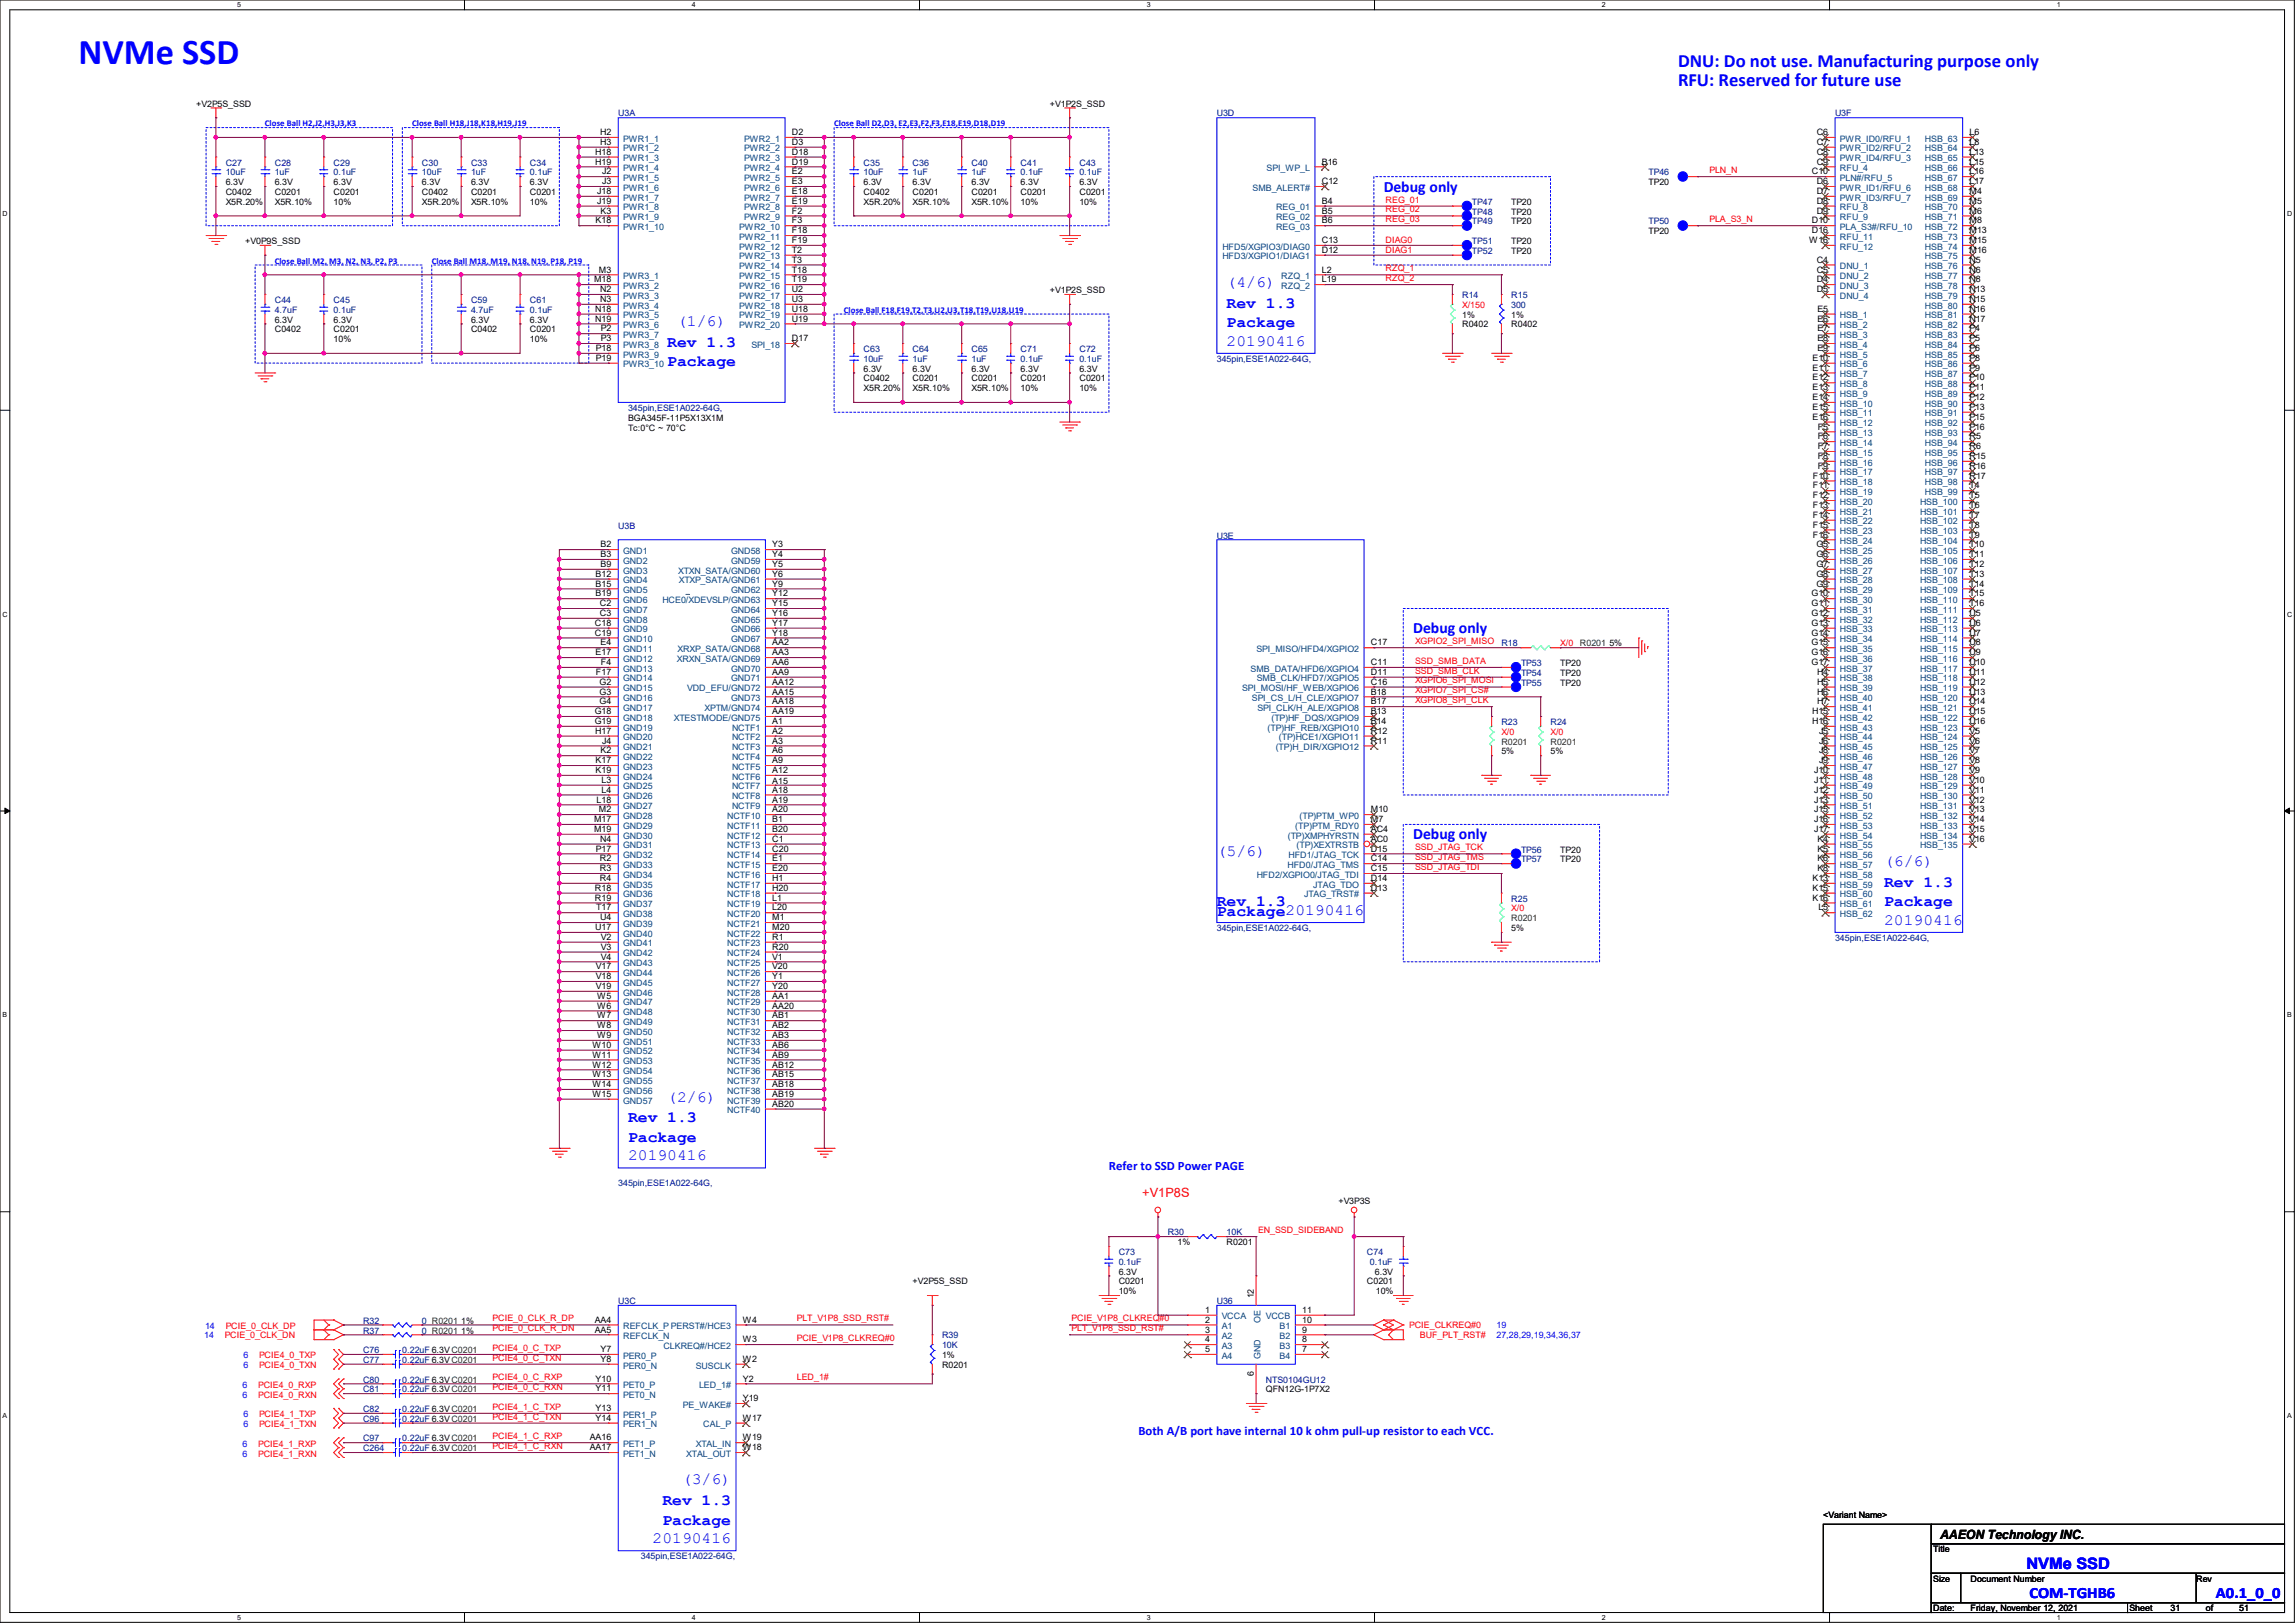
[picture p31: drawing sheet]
<svg xmlns="http://www.w3.org/2000/svg" width="297mm" height="210mm" viewBox="0 0 297 210" stroke-linecap="round" stroke-linejoin="round" font-family="sans-serif">
<defs><g id="words">
<text font-size="4.7" fill="#00f" x="10.2" y="8.3">NVMe SSD</text>
<g font-size="2.4" fill="#00f">
<text x="217.2" y="11.2">RFU: Reserved for future use</text>
<text x="217.2" y="8.6">DNU: Do not use. Manufacturing purpose only</text>
</g>
<g font-size="2" fill="#00f">
<text x="179.1" y="24.8">Debug only</text>
<text x="158.7" y="37.1">(4/6)</text>
<text x="158.7" y="39.8">Rev 1.3</text>
<text x="86.4" y="44.9">Rev 1.3</text>
<text x="86.4" y="47.4">Package</text>
<text x="87.6" y="42.2">(1/6)</text>
<text x="158.7" y="42.3">Package</text>
<text x="158.7" y="44.7">20190416</text>
<text x="182.9" y="82">Debug only</text>
<text x="157.5" y="110.8">(5/6)</text>
<text x="182.9" y="108.6">Debug only</text>
<text x="243.8" y="112.1">(6/6)</text>
<text x="157.5" y="118.5">Package20190416</text>
<text x="157.5" y="117.3">Rev 1.3</text>
<text x="243.8" y="117.3">Package</text>
<text x="243.8" y="119.7">20190416</text>
<text x="243.8" y="114.7">Rev 1.3</text>
<text x="86.4" y="142.5">(2/6)</text>
<text x="81.3" y="147.7">Package</text>
<text x="81.3" y="145.2">Rev 1.3</text>
<text x="81.3" y="150.2">20190416</text>
<text x="85.7" y="197.3">Package</text>
<text x="85.7" y="194.7">Rev 1.3</text>
<text x="88.3" y="192.1">(3/6)</text>
<text x="84.5" y="199.7">20190416</text>
<text x="262.3" y="203.1">NVMe SSD</text>
<text x="262.6" y="206.8">COM-TGHB6</text>
<text x="286.8" y="206.8">A0.1_0_0</text>
</g>
<g font-size="1.7" fill="#00f">
<text x="143.5" y="151.4">Refer to SSD Power PAGE</text>
<text x="147.3" y="185.7">Both A/B port have internal 10 k ohm pull-up resistor to each VCC.</text>
</g>
<text font-size="1.7" fill="#f00" x="147.8" y="154.9">+V1P8S</text>
<text font-size="1.7" x="251.1" y="199.1">AAEON Technology INC.</text>
<g font-size="1.1">
<text x="25.4" y="13.8">+V2P5S_SSD</text>
<text x="77.7" y="17.5">H2</text>
<text x="102.5" y="17.5">D2</text>
<text x="135.9" y="13.8">+V1P2S_SSD</text>
<text x="235.1" y="17.5">C6</text>
<text x="254.9" y="17.5">L6</text>
<text x="29.2" y="24">6.3V</text>
<text x="35.6" y="24">6.3V</text>
<text x="43.2" y="24">6.3V</text>
<text x="54.6" y="24">6.3V</text>
<text x="61" y="24">6.3V</text>
<text x="68.6" y="24">6.3V</text>
<text x="77" y="20">H18</text>
<text x="77" y="21.3">H19</text>
<text x="77.7" y="18.8">H3</text>
<text x="77.9" y="22.6">J2</text>
<text x="77.9" y="23.8">J3</text>
<text x="102.5" y="18.8">D3</text>
<text x="102.5" y="20">D18</text>
<text x="102.5" y="21.3">D19</text>
<text x="102.5" y="22.6">E2</text>
<text x="102.5" y="23.8">E3</text>
<text x="111.8" y="24">6.3V</text>
<text x="118.1" y="24">6.3V</text>
<text x="125.7" y="24">6.3V</text>
<text x="132.1" y="24">6.3V</text>
<text x="139.7" y="24">6.3V</text>
<text x="171.1" y="21.3">B16</text>
<text x="171.1" y="23.8">C12</text>
<text x="213.4" y="24">TP20</text>
<text x="234.5" y="22.6">C10</text>
<text x="235.1" y="18.8">C7</text>
<text x="235.1" y="20">C8</text>
<text x="235.1" y="21.3">C9</text>
<text x="235.1" y="23.8">D6</text>
<text x="254.9" y="18.8">L8</text>
<text x="254.9" y="20">L13</text>
<text x="254.9" y="21.3">L15</text>
<text x="254.9" y="22.6">L16</text>
<text x="254.9" y="23.8">L17</text>
<text x="29.2" y="25.2">C0402</text>
<text x="29.2" y="26.5">X5R.20%</text>
<text x="35.6" y="25.2">C0201</text>
<text x="35.6" y="26.5">X5R.10%</text>
<text x="43.2" y="25.2">C0201</text>
<text x="43.2" y="26.5">10%</text>
<text x="54.6" y="25.2">C0402</text>
<text x="54.6" y="26.5">X5R.20%</text>
<text x="61" y="25.2">C0201</text>
<text x="61" y="26.5">X5R.10%</text>
<text x="68.6" y="25.2">C0201</text>
<text x="68.6" y="26.5">10%</text>
<text x="77.1" y="28.9">K18</text>
<text x="77.3" y="25.1">J18</text>
<text x="77.3" y="26.4">J19</text>
<text x="77.7" y="27.6">K3</text>
<text x="102.5" y="25.1">E18</text>
<text x="102.5" y="26.4">E19</text>
<text x="102.5" y="27.6">F2</text>
<text x="102.5" y="28.9">F3</text>
<text x="111.8" y="25.2">C0402</text>
<text x="111.8" y="26.5">X5R.20%</text>
<text x="118.1" y="25.2">C0201</text>
<text x="118.1" y="26.5">X5R.10%</text>
<text x="125.7" y="25.2">C0201</text>
<text x="125.7" y="26.5">X5R.10%</text>
<text x="132.1" y="25.2">C0201</text>
<text x="132.1" y="26.5">10%</text>
<text x="139.7" y="25.2">C0201</text>
<text x="139.7" y="26.5">10%</text>
<text x="171.1" y="26.4">B4</text>
<text x="171.1" y="27.6">B5</text>
<text x="171.1" y="28.9">B6</text>
<text x="195.6" y="26.5">TP20</text>
<text x="195.6" y="27.8">TP20</text>
<text x="195.6" y="29">TP20</text>
<text x="234.5" y="28.9">D10</text>
<text x="235.1" y="25.1">D7</text>
<text x="235.1" y="26.4">D8</text>
<text x="235.1" y="27.6">D9</text>
<text x="254.9" y="25.1">M4</text>
<text x="254.9" y="26.4">M5</text>
<text x="254.9" y="27.6">M6</text>
<text x="254.9" y="28.9">M8</text>
<text x="31.7" y="31.6">+V0P9S_SSD</text>
<text x="77.5" y="35.3">M3</text>
<text x="102.5" y="30.2">F18</text>
<text x="102.5" y="31.5">F19</text>
<text x="102.5" y="32.7">T2</text>
<text x="102.5" y="34">T3</text>
<text x="102.5" y="35.3">T18</text>
<text x="171.1" y="31.5">C13</text>
<text x="171.1" y="32.7">D12</text>
<text x="171.1" y="35.3">L2</text>
<text x="195.6" y="31.6">TP20</text>
<text x="195.6" y="32.9">TP20</text>
<text x="213.4" y="30.3">TP20</text>
<text x="234.1" y="31.5">W16</text>
<text x="234.5" y="30.2">D16</text>
<text x="235.1" y="34">C4</text>
<text x="235.1" y="35.3">C5</text>
<text x="254.9" y="30.2">M13</text>
<text x="254.9" y="31.5">M15</text>
<text x="254.9" y="32.7">M16</text>
<text x="254.9" y="34">N5</text>
<text x="254.9" y="35.3">N6</text>
<text x="35.6" y="41.7">6.3V</text>
<text x="43.2" y="41.7">6.3V</text>
<text x="61" y="41.7">6.3V</text>
<text x="68.6" y="41.7">6.3V</text>
<text x="76.9" y="36.5">M18</text>
<text x="77" y="40.3">N18</text>
<text x="77" y="41.6">N19</text>
<text x="77.7" y="37.8">N2</text>
<text x="77.7" y="39.1">N3</text>
<text x="102.5" y="36.5">T19</text>
<text x="102.5" y="37.8">U2</text>
<text x="102.5" y="39.1">U3</text>
<text x="102.5" y="40.3">U18</text>
<text x="102.5" y="41.6">U19</text>
<text x="135.9" y="37.9">+V1P2S_SSD</text>
<text x="171.1" y="36.5">L19</text>
<text x="189.2" y="41.1">1%</text>
<text x="195.6" y="41.1">1%</text>
<text x="235.1" y="36.5">D4</text>
<text x="235.1" y="37.8">D5</text>
<text x="235.2" y="40.3">E5</text>
<text x="235.2" y="41.6">E6</text>
<text x="254.9" y="36.5">N8</text>
<text x="254.9" y="37.8">N13</text>
<text x="254.9" y="39.1">N15</text>
<text x="254.9" y="40.3">N16</text>
<text x="254.9" y="41.6">N17</text>
<text x="35.6" y="43">C0402</text>
<text x="43.2" y="43">C0201</text>
<text x="43.2" y="44.3">10%</text>
<text x="61" y="43">C0402</text>
<text x="68.6" y="43">C0201</text>
<text x="68.6" y="44.3">10%</text>
<text x="77.1" y="45.4">P18</text>
<text x="77.1" y="46.7">P19</text>
<text x="77.8" y="42.9">P2</text>
<text x="77.8" y="44.2">P3</text>
<text x="102.5" y="44.2">D17</text>
<text x="189.2" y="42.4">R0402</text>
<text x="195.6" y="42.4">R0402</text>
<text x="234.6" y="46.7">E10</text>
<text x="234.6" y="48">E11</text>
<text x="235.2" y="42.9">E7</text>
<text x="235.2" y="44.2">E8</text>
<text x="235.2" y="45.4">E9</text>
<text x="254.9" y="42.9">P4</text>
<text x="254.9" y="44.2">P5</text>
<text x="254.9" y="45.4">P6</text>
<text x="254.9" y="46.7">P8</text>
<text x="254.9" y="48">P9</text>
<text x="111.8" y="48.1">6.3V</text>
<text x="111.8" y="49.4">C0402</text>
<text x="111.8" y="50.6">X5R.20%</text>
<text x="118.1" y="48.1">6.3V</text>
<text x="118.1" y="49.4">C0201</text>
<text x="118.1" y="50.6">X5R.10%</text>
<text x="125.7" y="48.1">6.3V</text>
<text x="125.7" y="49.4">C0201</text>
<text x="125.7" y="50.6">X5R.10%</text>
<text x="132.1" y="49.4">C0201</text>
<text x="132.1" y="48.1">6.3V</text>
<text x="132.1" y="50.6">10%</text>
<text x="139.7" y="49.4">C0201</text>
<text x="139.7" y="48.1">6.3V</text>
<text x="139.7" y="50.6">10%</text>
<text x="234.6" y="49.2">E12</text>
<text x="234.6" y="50.5">E13</text>
<text x="234.6" y="51.8">E14</text>
<text x="234.6" y="53">E15</text>
<text x="254.9" y="49.2">P10</text>
<text x="254.9" y="50.5">P11</text>
<text x="254.9" y="51.8">P12</text>
<text x="254.9" y="53">P13</text>
<text x="81.3" y="54.4">BGA345F-11P5X13X1M</text>
<text x="81.3" y="55.7">Tc:0°C ~ 70°C</text>
<text x="234.6" y="54.3">E16</text>
<text x="235.2" y="55.6">F5</text>
<text x="235.2" y="56.9">F6</text>
<text x="235.2" y="58.1">F7</text>
<text x="235.2" y="59.4">F8</text>
<text x="254.9" y="54.3">P15</text>
<text x="254.9" y="55.6">P16</text>
<text x="254.9" y="56.9">R5</text>
<text x="254.9" y="58.1">R6</text>
<text x="254.9" y="59.4">R15</text>
<text x="234.6" y="61.9">F10</text>
<text x="234.6" y="63.2">F11</text>
<text x="234.6" y="64.5">F12</text>
<text x="234.6" y="65.7">F13</text>
<text x="235.2" y="60.7">F9</text>
<text x="254.9" y="60.7">R16</text>
<text x="254.9" y="61.9">R17</text>
<text x="254.9" y="63.2">T4</text>
<text x="254.9" y="64.5">T5</text>
<text x="254.9" y="65.7">T6</text>
<text x="77.7" y="70.8">B2</text>
<text x="99.9" y="70.8">Y3</text>
<text x="234.6" y="67">F14</text>
<text x="234.6" y="68.3">F15</text>
<text x="234.6" y="69.6">F16</text>
<text x="235.1" y="70.8">G5</text>
<text x="254.9" y="67">T7</text>
<text x="254.9" y="68.3">T8</text>
<text x="254.9" y="69.6">T9</text>
<text x="254.9" y="70.8">T10</text>
<text x="77.1" y="74.6">B12</text>
<text x="77.1" y="75.9">B15</text>
<text x="77.1" y="77.2">B19</text>
<text x="77.7" y="72.1">B3</text>
<text x="77.7" y="73.4">B9</text>
<text x="99.9" y="73.4">Y5</text>
<text x="99.9" y="74.6">Y6</text>
<text x="99.9" y="75.9">Y9</text>
<text x="99.9" y="77.2">Y12</text>
<text x="99.9" y="72.1">Y4</text>
<text x="234.4" y="77.2">G10</text>
<text x="235.1" y="72.1">G6</text>
<text x="235.1" y="73.4">G7</text>
<text x="235.1" y="74.6">G8</text>
<text x="235.1" y="75.9">G9</text>
<text x="254.9" y="72.1">T11</text>
<text x="254.9" y="73.4">T12</text>
<text x="254.9" y="74.6">T13</text>
<text x="254.9" y="75.9">T14</text>
<text x="254.9" y="77.2">T15</text>
<text x="77" y="81">C18</text>
<text x="77" y="82.3">C19</text>
<text x="77.6" y="78.4">C2</text>
<text x="77.6" y="79.7">C3</text>
<text x="77.7" y="83.5">E4</text>
<text x="99.9" y="78.4">Y15</text>
<text x="99.9" y="79.7">Y16</text>
<text x="99.9" y="81">Y17</text>
<text x="99.9" y="82.3">Y18</text>
<text x="99.9" y="83.5">AA2</text>
<text x="177.4" y="83.5">C17</text>
<text x="208.3" y="83.7">5%</text>
<text x="234.4" y="78.4">G11</text>
<text x="234.4" y="79.7">G12</text>
<text x="234.4" y="81">G13</text>
<text x="234.4" y="82.3">G14</text>
<text x="234.4" y="83.5">G15</text>
<text x="254.9" y="78.4">T16</text>
<text x="254.9" y="79.7">U5</text>
<text x="254.9" y="81">U6</text>
<text x="254.9" y="82.3">U7</text>
<text x="254.9" y="83.5">U8</text>
<text x="77.1" y="84.8">E17</text>
<text x="77.1" y="87.3">F17</text>
<text x="77.6" y="88.6">G2</text>
<text x="77.6" y="89.9">G3</text>
<text x="77.8" y="86.1">F4</text>
<text x="99.9" y="86.1">AA6</text>
<text x="99.9" y="87.3">AA9</text>
<text x="99.9" y="88.6">AA12</text>
<text x="99.9" y="89.9">AA15</text>
<text x="99.9" y="84.8">AA3</text>
<text x="177.4" y="86.1">C11</text>
<text x="177.4" y="87.3">D11</text>
<text x="177.4" y="88.6">C16</text>
<text x="177.4" y="89.9">B18</text>
<text x="201.9" y="88.7">TP20</text>
<text x="201.9" y="86.2">TP20</text>
<text x="201.9" y="87.5">TP20</text>
<text x="234.4" y="84.8">G16</text>
<text x="234.4" y="86.1">G17</text>
<text x="235.2" y="87.3">H4</text>
<text x="235.2" y="88.6">H5</text>
<text x="235.2" y="89.9">H6</text>
<text x="254.9" y="84.8">U9</text>
<text x="254.9" y="86.1">U10</text>
<text x="254.9" y="87.3">U11</text>
<text x="254.9" y="88.6">U12</text>
<text x="254.9" y="89.9">U13</text>
<text x="77" y="92.4">G18</text>
<text x="77" y="93.7">G19</text>
<text x="77" y="95">H17</text>
<text x="77.6" y="91.1">G4</text>
<text x="99.9" y="93.7">A1</text>
<text x="99.9" y="95">A2</text>
<text x="99.9" y="91.1">AA18</text>
<text x="99.9" y="92.4">AA19</text>
<text x="177.4" y="91.1">B17</text>
<text x="177.4" y="92.4">B13</text>
<text x="177.4" y="93.7">B14</text>
<text x="177.4" y="95">R12</text>
<text x="234.5" y="92.4">H15</text>
<text x="234.5" y="93.7">H16</text>
<text x="235.2" y="91.1">H7</text>
<text x="235.4" y="95">J5</text>
<text x="254.9" y="91.1">U14</text>
<text x="254.9" y="92.4">U15</text>
<text x="254.9" y="93.7">U16</text>
<text x="254.9" y="95">V5</text>
<text x="77.1" y="98.8">K17</text>
<text x="77.1" y="100">K19</text>
<text x="77.7" y="97.5">K2</text>
<text x="77.8" y="101.3">L3</text>
<text x="77.9" y="96.2">J4</text>
<text x="99.9" y="96.2">A3</text>
<text x="99.9" y="97.5">A6</text>
<text x="99.9" y="98.8">A9</text>
<text x="99.9" y="100">A12</text>
<text x="99.9" y="101.4">A15</text>
<text x="177.4" y="96.2">R11</text>
<text x="194.3" y="97.6">5%</text>
<text x="200.7" y="97.6">5%</text>
<text x="234.8" y="100">J10</text>
<text x="234.8" y="101.3">J11</text>
<text x="235.4" y="96.2">J6</text>
<text x="235.4" y="97.5">J8</text>
<text x="235.4" y="98.8">J9</text>
<text x="254.9" y="96.2">V6</text>
<text x="254.9" y="97.5">V7</text>
<text x="254.9" y="98.8">V8</text>
<text x="254.9" y="100">V9</text>
<text x="254.9" y="101.3">V10</text>
<text x="76.9" y="106.4">M17</text>
<text x="76.9" y="107.7">M19</text>
<text x="77.2" y="103.8">L18</text>
<text x="77.5" y="105.1">M2</text>
<text x="77.8" y="102.6">L4</text>
<text x="99.9" y="102.6">A18</text>
<text x="99.9" y="103.8">A19</text>
<text x="99.9" y="105.1">A20</text>
<text x="99.9" y="106.4">B1</text>
<text x="99.9" y="107.7">B20</text>
<text x="177.4" y="106.4">M7</text>
<text x="177.4" y="105.1">M10</text>
<text x="177.4" y="107.7">AC4</text>
<text x="234.8" y="102.6">J12</text>
<text x="234.8" y="103.8">J13</text>
<text x="234.8" y="105.1">J15</text>
<text x="234.8" y="106.4">J16</text>
<text x="234.8" y="107.7">J17</text>
<text x="254.9" y="102.6">V11</text>
<text x="254.9" y="103.8">V12</text>
<text x="254.9" y="105.1">V13</text>
<text x="254.9" y="106.4">V14</text>
<text x="254.9" y="107.7">V15</text>
<text x="77.1" y="110.2">P17</text>
<text x="77.6" y="111.5">R2</text>
<text x="77.6" y="112.7">R3</text>
<text x="77.7" y="108.9">N4</text>
<text x="99.9" y="108.9">C1</text>
<text x="99.9" y="110.2">C20</text>
<text x="99.9" y="111.5">E1</text>
<text x="99.9" y="112.7">E20</text>
<text x="177.4" y="110.2">D15</text>
<text x="177.4" y="111.5">C14</text>
<text x="177.4" y="108.9">AC0</text>
<text x="177.4" y="112.7">C15</text>
<text x="201.9" y="111.6">TP20</text>
<text x="201.9" y="110.3">TP20</text>
<text x="235.2" y="108.9">K4</text>
<text x="235.2" y="110.2">K5</text>
<text x="235.2" y="111.5">K6</text>
<text x="235.2" y="112.7">K8</text>
<text x="254.9" y="108.9">V16</text>
<text x="77" y="115.3">R18</text>
<text x="77" y="116.5">R19</text>
<text x="77.2" y="117.8">T17</text>
<text x="77.6" y="114">R4</text>
<text x="77.7" y="119.1">U4</text>
<text x="99.9" y="114">H1</text>
<text x="99.9" y="115.3">H20</text>
<text x="99.9" y="116.5">L1</text>
<text x="99.9" y="117.8">L20</text>
<text x="99.9" y="119.1">M1</text>
<text x="177.4" y="115.3">D13</text>
<text x="177.4" y="114">D14</text>
<text x="234.6" y="114">K13</text>
<text x="234.6" y="115.3">K15</text>
<text x="234.6" y="116.5">K16</text>
<text x="235.3" y="117.8">L5</text>
<text x="77" y="120.4">U17</text>
<text x="77.1" y="125.4">V17</text>
<text x="77.8" y="121.6">V2</text>
<text x="77.8" y="122.9">V3</text>
<text x="77.8" y="124.2">V4</text>
<text x="99.9" y="120.4">M20</text>
<text x="99.9" y="121.6">R1</text>
<text x="99.9" y="122.9">R20</text>
<text x="99.9" y="124.2">V1</text>
<text x="99.9" y="125.4">V20</text>
<text x="195.6" y="120.5">5%</text>
<text x="77.1" y="126.7">V18</text>
<text x="77.1" y="128">V19</text>
<text x="77.3" y="129.2">W5</text>
<text x="77.3" y="130.5">W6</text>
<text x="77.3" y="131.8">W7</text>
<text x="99.9" y="126.7">Y1</text>
<text x="99.9" y="129.2">AA1</text>
<text x="99.9" y="130.5">AA20</text>
<text x="99.9" y="131.8">AB1</text>
<text x="99.9" y="128">Y20</text>
<text x="76.7" y="135.6">W10</text>
<text x="76.7" y="136.9">W11</text>
<text x="77.3" y="133.1">W8</text>
<text x="77.3" y="134.3">W9</text>
<text x="99.9" y="133.1">AB2</text>
<text x="99.9" y="134.3">AB3</text>
<text x="99.9" y="135.6">AB6</text>
<text x="99.9" y="136.9">AB9</text>
<text x="76.7" y="138.1">W12</text>
<text x="76.7" y="139.4">W13</text>
<text x="76.7" y="140.7">W14</text>
<text x="76.7" y="141.9">W15</text>
<text x="99.9" y="138.1">AB12</text>
<text x="99.9" y="139.4">AB15</text>
<text x="99.9" y="140.7">AB18</text>
<text x="99.9" y="141.9">AB19</text>
<text x="99.9" y="143.2">AB20</text>
<text x="173.2" y="155.8">+V3P3S</text>
<text x="152.4" y="161.1">1%</text>
<text x="158.7" y="161.1">R0201</text>
<text x="118.1" y="166.2">+V2P5S_SSD</text>
<text x="144.8" y="166.2">C0201</text>
<text x="144.8" y="164.9">6.3V</text>
<text x="144.8" y="167.5">10%</text>
<text x="176.9" y="166.2">C0201</text>
<text x="177.9" y="164.9">6.3V</text>
<text x="178" y="167.5">10%</text>
<text x="59.7" y="171.3">1%</text>
<text x="59.7" y="172.6">1%</text>
<text x="77" y="171.2">AA4</text>
<text x="77" y="172.4">AA5</text>
<text x="96.1" y="173.7">W3</text>
<text x="96.1" y="171.2">W4</text>
<text x="156" y="171.2">2</text>
<text x="156" y="169.9">1</text>
<text x="156" y="172.4">3</text>
<text x="156" y="173.7">4</text>
<text x="162.3" y="168" transform="rotate(-90 162.3 168)">12</text>
<text x="168.5" y="173.7">8</text>
<text x="168.5" y="172.4">9</text>
<text x="168.5" y="169.9">11</text>
<text x="168.5" y="171.2">10</text>
<text x="77.1" y="178.8">Y10</text>
<text x="77.7" y="175">Y7</text>
<text x="77.7" y="176.2">Y8</text>
<text x="96.1" y="176.2">W2</text>
<text x="96.1" y="178.8">Y2</text>
<text x="121.9" y="177">R0201</text>
<text x="121.9" y="175.7">1%</text>
<text x="156" y="175">5</text>
<text x="162.3" y="178" transform="rotate(-90 162.3 178)">6</text>
<text x="168.5" y="175">7</text>
<text x="77.1" y="182.6">Y13</text>
<text x="77.1" y="183.9">Y14</text>
<text x="77.1" y="180">Y11</text>
<text x="96.1" y="181.3">Y19</text>
<text x="96.1" y="183.9">W17</text>
<text x="163.8" y="180.2">QFN12G-1P7X2</text>
<text x="76.3" y="186.4">AA16</text>
<text x="76.3" y="187.7">AA17</text>
<text x="96.1" y="186.4">W19</text>
<text x="96.1" y="187.7">W18</text>
<text x="236" y="196.4">&lt;Variant Name&gt;</text>
<text x="250.2" y="200.9">Title</text>
<text x="250.2" y="204.7">Size</text>
<text x="250.2" y="208.5">Date:</text>
<text x="255" y="204.7">Document Number</text>
<text x="255" y="208.5">Friday, November 12, 2021</text>
<text x="275.6" y="208.5">Sheet</text>
<text x="280.9" y="208.5">31</text>
<text x="284.2" y="204.7">Rev</text>
<text x="285.5" y="208.5">of</text>
<text x="289.8" y="208.5">51</text>
</g>
<g font-size="1.1" fill="#00f">
<text x="34.3" y="16.3">Close Ball H2,J2,H3,J3,K3</text>
<text x="53.3" y="16.3">Close Ball H18,J18,K18,H19,J19</text>
<text x="107.9" y="16.3">Close Ball D2,D3, E2,E3,F2,F3,E18,E19,D18,D19</text>
<text x="35.6" y="34.1">Close Ball M2, M3, N2, N3, P2, P3</text>
<text x="55.9" y="34.1">Close Ball M18, M19, N18, N19, P18, P19</text>
<text x="109.2" y="40.5">Close Ball F18,F19,T2,T3,U2,U3,T18,T19,U18,U19</text>
<text x="26.4" y="173.2">14</text>
<text x="26.5" y="171.9">14</text>
<text x="193.7" y="171.8">19</text>
<text x="193.7" y="173.2">27,28,29,19,34,36,37</text>
<text x="31.4" y="179.7">6</text>
<text x="31.5" y="177">6</text>
<text x="31.5" y="175.7">6</text>
<text x="31.4" y="180.9">6</text>
<text x="31.5" y="183.4">6</text>
<text x="31.5" y="184.6">6</text>
<text x="31.4" y="187.3">6</text>
<text x="31.4" y="188.6">6</text>
</g>
<g font-size="1.1" fill="#000080">
<text x="80" y="15.1">U3A</text>
<text x="157.5" y="15.1">U3D</text>
<text x="237.5" y="15.1">U3F</text>
<text x="29.2" y="21.4">C27</text>
<text x="29.2" y="22.7">10uF</text>
<text x="35.6" y="21.4">C28</text>
<text x="35.6" y="22.7">1uF</text>
<text x="43.2" y="21.4">C29</text>
<text x="43.2" y="22.7">0.1uF</text>
<text x="54.6" y="21.4">C30</text>
<text x="54.6" y="22.7">10uF</text>
<text x="61" y="21.4">C33</text>
<text x="61" y="22.7">1uF</text>
<text x="68.6" y="21.4">C34</text>
<text x="68.6" y="22.7">0.1uF</text>
<text x="111.8" y="21.4">C35</text>
<text x="111.8" y="22.7">10uF</text>
<text x="118.1" y="21.4">C36</text>
<text x="118.1" y="22.7">1uF</text>
<text x="125.7" y="21.4">C40</text>
<text x="125.7" y="22.7">1uF</text>
<text x="132.1" y="21.4">C41</text>
<text x="132.1" y="22.7">0.1uF</text>
<text x="139.7" y="21.4">C43</text>
<text x="139.7" y="22.7">0.1uF</text>
<text x="213.4" y="22.7">TP46</text>
<text x="190.5" y="26.5">TP47</text>
<text x="190.5" y="27.8">TP48</text>
<text x="190.5" y="29">TP49</text>
<text x="213.4" y="29">TP50</text>
<text x="190.5" y="31.6">TP51</text>
<text x="190.5" y="32.9">TP52</text>
<text x="35.6" y="39.2">C44</text>
<text x="35.6" y="40.5">4.7uF</text>
<text x="43.2" y="39.2">C45</text>
<text x="43.2" y="40.5">0.1uF</text>
<text x="61" y="39.2">C59</text>
<text x="61" y="40.5">4.7uF</text>
<text x="68.6" y="39.2">C61</text>
<text x="68.6" y="40.5">0.1uF</text>
<text x="189.2" y="38.6">R14</text>
<text x="195.6" y="38.6">R15</text>
<text x="195.6" y="39.8">300</text>
<text x="111.8" y="45.6">C63</text>
<text x="111.8" y="46.8">10uF</text>
<text x="118.1" y="45.6">C64</text>
<text x="118.1" y="46.8">1uF</text>
<text x="125.7" y="45.6">C65</text>
<text x="125.7" y="46.8">1uF</text>
<text x="132.1" y="45.6">C71</text>
<text x="132.1" y="46.8">0.1uF</text>
<text x="139.7" y="45.6">C72</text>
<text x="139.7" y="46.8">0.1uF</text>
<text x="157.5" y="46.8">345pin,ESE1A022-64G,</text>
<text x="81.3" y="53.2">345pin,ESE1A022-64G,</text>
<text x="80" y="68.4">U3B</text>
<text x="157.5" y="69.7">U3E</text>
<text x="194.3" y="83.7">R18</text>
<text x="196.8" y="88.7">TP55</text>
<text x="196.8" y="86.2">TP53</text>
<text x="196.8" y="87.5">TP54</text>
<text x="194.3" y="93.8">R23</text>
<text x="200.7" y="93.8">R24</text>
<text x="196.8" y="111.6">TP57</text>
<text x="196.8" y="110.3">TP56</text>
<text x="195.6" y="116.7">R25</text>
<text x="157.5" y="120.5">345pin,ESE1A022-64G,</text>
<text x="237.5" y="121.8">345pin,ESE1A022-64G,</text>
<text x="80" y="153.5">345pin,ESE1A022-64G,</text>
<text x="151.1" y="159.9">R30</text>
<text x="158.7" y="159.9">10K</text>
<text x="144.8" y="162.4">C73</text>
<text x="144.8" y="163.7">0.1uF</text>
<text x="176.9" y="162.4">C74</text>
<text x="177.3" y="163.7">0.1uF</text>
<text x="47" y="171.3">R32</text>
<text x="47" y="172.6">R37</text>
<text x="54.6" y="171.3">0 R0201</text>
<text x="54.6" y="172.6">0 R0201</text>
<text x="80" y="168.7">U3C</text>
<text x="121.9" y="173.2">R39</text>
<text x="157.5" y="168.7">U36</text>
<text x="47" y="175.1">C76</text>
<text x="47" y="176.4">C77</text>
<text x="47" y="178.9">C80</text>
<text x="52.1" y="175.1">0.22uF 6.3VC0201</text>
<text x="52.1" y="176.4">0.22uF 6.3VC0201</text>
<text x="52.1" y="178.9">0.22uF 6.3VC0201</text>
<text x="121.9" y="174.5">10K</text>
<text x="163.8" y="178.9">NTS0104GU12</text>
<text x="47" y="180.2">C81</text>
<text x="47" y="184">C96</text>
<text x="47" y="182.7">C82</text>
<text x="52.1" y="180.2">0.22uF 6.3VC0201</text>
<text x="52.1" y="184">0.22uF 6.3VC0201</text>
<text x="52.1" y="182.7">0.22uF 6.3VC0201</text>
<text x="47" y="187.8">C264</text>
<text x="47" y="186.5">C97</text>
<text x="52.1" y="187.8">0.22uF 6.3VC0201</text>
<text x="52.1" y="186.5">0.22uF 6.3VC0201</text>
<text x="82.9" y="201.8">345pin,ESE1A022-64G,</text>
</g>
<g font-size="1.1" fill="#004080">
<text x="80.6" y="18.3">PWR1_1</text>
<text x="80.6" y="19.6">PWR1_2</text>
<text x="80.6" y="20.9">PWR1_3</text>
<text x="80.6" y="22.1">PWR1_4</text>
<text x="80.6" y="23.4">PWR1_5</text>
<text x="96.3" y="18.3">PWR2_1</text>
<text x="96.3" y="19.6">PWR2_2</text>
<text x="96.3" y="20.9">PWR2_3</text>
<text x="96.3" y="22.1">PWR2_4</text>
<text x="96.3" y="23.4">PWR2_5</text>
<text x="163.9" y="22.1">SPI_WP_L</text>
<text x="238.1" y="18.3">PWR_ID0/RFU_1</text>
<text x="238.1" y="19.6">PWR_ID2/RFU_2</text>
<text x="238.1" y="20.9">PWR_ID4/RFU_3</text>
<text x="238.1" y="22.1">RFU_4</text>
<text x="238.1" y="23.4">PLN#/RFU_5</text>
<text x="249.1" y="18.3">HSB_63</text>
<text x="249.1" y="19.6">HSB_64</text>
<text x="249.1" y="20.9">HSB_65</text>
<text x="249.1" y="22.1">HSB_66</text>
<text x="249.1" y="23.4">HSB_67</text>
<text x="80.6" y="24.7">PWR1_6</text>
<text x="80.6" y="26">PWR1_7</text>
<text x="80.6" y="27.2">PWR1_8</text>
<text x="80.6" y="28.5">PWR1_9</text>
<text x="80.6" y="29.8">PWR1_10</text>
<text x="95.7" y="29.8">PWR2_10</text>
<text x="96.3" y="24.7">PWR2_6</text>
<text x="96.3" y="26">PWR2_7</text>
<text x="96.3" y="27.2">PWR2_8</text>
<text x="96.3" y="28.5">PWR2_9</text>
<text x="162.1" y="24.7">SMB_ALERT#</text>
<text x="165.1" y="27.2">REG_01</text>
<text x="165.1" y="28.5">REG_02</text>
<text x="165.1" y="29.8">REG_03</text>
<text x="238.1" y="24.7">PWR_ID1/RFU_6</text>
<text x="238.1" y="26">PWR_ID3/RFU_7</text>
<text x="238.1" y="27.2">RFU_8</text>
<text x="238.1" y="28.5">RFU_9</text>
<text x="238.1" y="29.8">PLA_S3#/RFU_10</text>
<text x="249.1" y="24.7">HSB_68</text>
<text x="249.1" y="26">HSB_69</text>
<text x="249.1" y="27.2">HSB_70</text>
<text x="249.1" y="28.5">HSB_71</text>
<text x="249.1" y="29.8">HSB_72</text>
<text x="95.7" y="31">PWR2_11</text>
<text x="95.7" y="32.3">PWR2_12</text>
<text x="95.7" y="33.6">PWR2_13</text>
<text x="95.7" y="34.8">PWR2_14</text>
<text x="158.2" y="32.3">HFD5/XGPIO3/DIAG0</text>
<text x="158.2" y="33.6">HFD3/XGPIO1/DIAG1</text>
<text x="238.1" y="31">RFU_11</text>
<text x="238.1" y="32.3">RFU_12</text>
<text x="238.1" y="34.8">DNU_1</text>
<text x="249.1" y="31">HSB_73</text>
<text x="249.1" y="32.3">HSB_74</text>
<text x="249.1" y="33.6">HSB_75</text>
<text x="249.1" y="34.8">HSB_76</text>
<text x="80.6" y="36.1">PWR3_1</text>
<text x="80.6" y="37.4">PWR3_2</text>
<text x="80.6" y="38.7">PWR3_3</text>
<text x="80.6" y="39.9">PWR3_4</text>
<text x="80.6" y="41.2">PWR3_5</text>
<text x="95.7" y="36.1">PWR2_15</text>
<text x="95.7" y="37.4">PWR2_16</text>
<text x="95.7" y="38.7">PWR2_17</text>
<text x="95.7" y="39.9">PWR2_18</text>
<text x="95.7" y="41.2">PWR2_19</text>
<text x="165.8" y="36.1">RZQ_1</text>
<text x="165.8" y="37.4">RZQ_2</text>
<text x="238.1" y="36.1">DNU_2</text>
<text x="238.1" y="37.4">DNU_3</text>
<text x="238.1" y="38.7">DNU_4</text>
<text x="238.1" y="41.2">HSB_1</text>
<text x="249.1" y="36.1">HSB_77</text>
<text x="249.1" y="37.4">HSB_78</text>
<text x="249.1" y="38.7">HSB_79</text>
<text x="249.1" y="39.9">HSB_80</text>
<text x="249.1" y="41.2">HSB_81</text>
<text x="80.6" y="42.5">PWR3_6</text>
<text x="80.6" y="43.7">PWR3_7</text>
<text x="80.6" y="45">PWR3_8</text>
<text x="80.6" y="46.3">PWR3_9</text>
<text x="80.6" y="47.5">PWR3_10</text>
<text x="95.7" y="42.5">PWR2_20</text>
<text x="97.2" y="45">SPI_18</text>
<text x="238.1" y="42.5">HSB_2</text>
<text x="238.1" y="43.7">HSB_3</text>
<text x="238.1" y="45">HSB_4</text>
<text x="238.1" y="46.3">HSB_5</text>
<text x="238.1" y="47.5">HSB_6</text>
<text x="249.1" y="42.5">HSB_82</text>
<text x="249.1" y="43.7">HSB_83</text>
<text x="249.1" y="45">HSB_84</text>
<text x="249.1" y="46.3">HSB_85</text>
<text x="249.1" y="47.5">HSB_86</text>
<text x="238.1" y="48.8">HSB_7</text>
<text x="238.1" y="50.1">HSB_8</text>
<text x="238.1" y="51.4">HSB_9</text>
<text x="238.1" y="52.6">HSB_10</text>
<text x="238.1" y="53.9">HSB_11</text>
<text x="249.1" y="48.8">HSB_87</text>
<text x="249.1" y="50.1">HSB_88</text>
<text x="249.1" y="51.4">HSB_89</text>
<text x="249.1" y="52.6">HSB_90</text>
<text x="249.1" y="53.9">HSB_91</text>
<text x="238.1" y="55.2">HSB_12</text>
<text x="238.1" y="56.4">HSB_13</text>
<text x="238.1" y="57.7">HSB_14</text>
<text x="238.1" y="59">HSB_15</text>
<text x="249.1" y="55.2">HSB_92</text>
<text x="249.1" y="56.4">HSB_93</text>
<text x="249.1" y="57.7">HSB_94</text>
<text x="249.1" y="59">HSB_95</text>
<text x="238.1" y="60.2">HSB_16</text>
<text x="238.1" y="61.5">HSB_17</text>
<text x="238.1" y="62.8">HSB_18</text>
<text x="238.1" y="64.1">HSB_19</text>
<text x="238.1" y="65.3">HSB_20</text>
<text x="248.5" y="65.3">HSB_100</text>
<text x="249.1" y="60.2">HSB_96</text>
<text x="249.1" y="61.5">HSB_97</text>
<text x="249.1" y="62.8">HSB_98</text>
<text x="249.1" y="64.1">HSB_99</text>
<text x="80.6" y="71.7">GND1</text>
<text x="94.6" y="71.7">GND58</text>
<text x="238.1" y="66.6">HSB_21</text>
<text x="238.1" y="67.9">HSB_22</text>
<text x="238.1" y="69.1">HSB_23</text>
<text x="238.1" y="70.4">HSB_24</text>
<text x="238.1" y="71.7">HSB_25</text>
<text x="248.5" y="66.6">HSB_101</text>
<text x="248.5" y="67.9">HSB_102</text>
<text x="248.5" y="69.1">HSB_103</text>
<text x="248.5" y="70.4">HSB_104</text>
<text x="248.5" y="71.7">HSB_105</text>
<text x="80.6" y="72.9">GND2</text>
<text x="80.6" y="74.2">GND3</text>
<text x="80.6" y="75.5">GND4</text>
<text x="80.6" y="76.8">GND5</text>
<text x="87.8" y="74.2">XTXN_SATA/GND60</text>
<text x="87.8" y="75.5">XTXP_SATA/GND61</text>
<text x="94.6" y="76.8">GND62</text>
<text x="94.6" y="72.9">GND59</text>
<text x="238.1" y="72.9">HSB_26</text>
<text x="238.1" y="74.2">HSB_27</text>
<text x="238.1" y="75.5">HSB_28</text>
<text x="238.1" y="76.8">HSB_29</text>
<text x="248.5" y="72.9">HSB_106</text>
<text x="248.5" y="74.2">HSB_107</text>
<text x="248.5" y="75.5">HSB_108</text>
<text x="248.5" y="76.8">HSB_109</text>
<text x="80.6" y="78">GND6</text>
<text x="80.6" y="79.3">GND7</text>
<text x="80.6" y="80.6">GND8</text>
<text x="80.6" y="81.8">GND9</text>
<text x="80.6" y="83.1">GND10</text>
<text x="85.7" y="78">HCE0/XDEVSLP/GND63</text>
<text x="94.6" y="79.3">GND64</text>
<text x="94.6" y="80.6">GND65</text>
<text x="94.6" y="81.8">GND66</text>
<text x="94.6" y="83.1">GND67</text>
<text x="238.1" y="78">HSB_30</text>
<text x="238.1" y="79.3">HSB_31</text>
<text x="238.1" y="80.6">HSB_32</text>
<text x="238.1" y="81.8">HSB_33</text>
<text x="238.1" y="83.1">HSB_34</text>
<text x="248.5" y="78">HSB_110</text>
<text x="248.5" y="79.3">HSB_111</text>
<text x="248.5" y="80.6">HSB_112</text>
<text x="248.5" y="81.8">HSB_113</text>
<text x="248.5" y="83.1">HSB_114</text>
<text x="80.6" y="84.4">GND11</text>
<text x="80.6" y="85.6">GND12</text>
<text x="80.6" y="86.9">GND13</text>
<text x="80.6" y="88.2">GND14</text>
<text x="80.6" y="89.5">GND15</text>
<text x="87.6" y="85.6">XRXN_SATA/GND69</text>
<text x="87.7" y="84.4">XRXP_SATA/GND68</text>
<text x="88.9" y="89.5">VDD_EFU/GND72</text>
<text x="94.6" y="86.9">GND70</text>
<text x="94.6" y="88.2">GND71</text>
<text x="160.7" y="89.5">SPI_MOSI/HF_WEB/XGPIO6</text>
<text x="161.8" y="86.9">SMB_DATA/HFD6/XGPIO4</text>
<text x="162.6" y="84.4">SPI_MISO/HFD4/XGPIO2</text>
<text x="162.6" y="88.2">SMB_CLK/HFD7/XGPIO5</text>
<text x="238.1" y="84.4">HSB_35</text>
<text x="238.1" y="85.6">HSB_36</text>
<text x="238.1" y="86.9">HSB_37</text>
<text x="238.1" y="88.2">HSB_38</text>
<text x="238.1" y="89.5">HSB_39</text>
<text x="248.5" y="84.4">HSB_115</text>
<text x="248.5" y="85.6">HSB_116</text>
<text x="248.5" y="86.9">HSB_117</text>
<text x="248.5" y="88.2">HSB_118</text>
<text x="248.5" y="89.5">HSB_119</text>
<text x="80.6" y="90.7">GND16</text>
<text x="80.6" y="92">GND17</text>
<text x="80.6" y="93.3">GND18</text>
<text x="80.6" y="94.5">GND19</text>
<text x="80.6" y="95.8">GND20</text>
<text x="87.2" y="93.3">XTESTMODE/GND75</text>
<text x="91.2" y="92">XPTM/GND74</text>
<text x="94.6" y="90.7">GND73</text>
<text x="94.7" y="94.5">NCTF1</text>
<text x="94.7" y="95.8">NCTF2</text>
<text x="162" y="90.7">SPI_CS_L/H_CLE/XGPIO7</text>
<text x="162.7" y="92">SPI_CLK/H_ALE/XGPIO8</text>
<text x="164" y="94.5">(TP)HF_REB/XGPIO10</text>
<text x="164.5" y="93.3">(TP)HF_DQS/XGPIO9</text>
<text x="165.5" y="95.8">(TP)HCE1/XGPIO11</text>
<text x="238.1" y="90.7">HSB_40</text>
<text x="238.1" y="92">HSB_41</text>
<text x="238.1" y="93.3">HSB_42</text>
<text x="238.1" y="94.5">HSB_43</text>
<text x="238.1" y="95.8">HSB_44</text>
<text x="248.5" y="90.7">HSB_120</text>
<text x="248.5" y="92">HSB_121</text>
<text x="248.5" y="93.3">HSB_122</text>
<text x="248.5" y="94.5">HSB_123</text>
<text x="248.5" y="95.8">HSB_124</text>
<text x="80.6" y="97.1">GND21</text>
<text x="80.6" y="98.3">GND22</text>
<text x="80.6" y="99.6">GND23</text>
<text x="80.6" y="100.9">GND24</text>
<text x="94.7" y="97.1">NCTF3</text>
<text x="94.7" y="98.3">NCTF4</text>
<text x="94.7" y="99.6">NCTF5</text>
<text x="94.7" y="100.9">NCTF6</text>
<text x="165.1" y="97.1">(TP)H_DIR/XGPIO12</text>
<text x="238.1" y="97.1">HSB_45</text>
<text x="238.1" y="98.3">HSB_46</text>
<text x="238.1" y="99.6">HSB_47</text>
<text x="238.1" y="100.9">HSB_48</text>
<text x="248.5" y="97.1">HSB_125</text>
<text x="248.5" y="98.3">HSB_126</text>
<text x="248.5" y="99.6">HSB_127</text>
<text x="248.5" y="100.9">HSB_128</text>
<text x="80.6" y="102.2">GND25</text>
<text x="80.6" y="103.4">GND26</text>
<text x="80.6" y="104.7">GND27</text>
<text x="80.6" y="106">GND28</text>
<text x="80.6" y="107.2">GND29</text>
<text x="94.1" y="106">NCTF10</text>
<text x="94.1" y="107.2">NCTF11</text>
<text x="94.7" y="102.2">NCTF7</text>
<text x="94.7" y="103.4">NCTF8</text>
<text x="94.7" y="104.7">NCTF9</text>
<text x="167.6" y="107.2">(TP)PTM_RDY0</text>
<text x="168.2" y="106">(TP)PTM_WP0</text>
<text x="238.1" y="102.2">HSB_49</text>
<text x="238.1" y="103.4">HSB_50</text>
<text x="238.1" y="104.7">HSB_51</text>
<text x="238.1" y="106">HSB_52</text>
<text x="238.1" y="107.2">HSB_53</text>
<text x="248.5" y="102.2">HSB_129</text>
<text x="248.5" y="103.4">HSB_130</text>
<text x="248.5" y="104.7">HSB_131</text>
<text x="248.5" y="106">HSB_132</text>
<text x="248.5" y="107.2">HSB_133</text>
<text x="80.6" y="108.5">GND30</text>
<text x="80.6" y="109.8">GND31</text>
<text x="80.6" y="111">GND32</text>
<text x="80.6" y="112.3">GND33</text>
<text x="80.6" y="113.6">GND34</text>
<text x="94.1" y="108.5">NCTF12</text>
<text x="94.1" y="109.8">NCTF13</text>
<text x="94.1" y="111">NCTF14</text>
<text x="94.1" y="112.3">NCTF15</text>
<text x="94.1" y="113.6">NCTF16</text>
<text x="162.6" y="113.6">HFD2/XGPIO0/JTAG_TDI</text>
<text x="166.6" y="112.3">HFD0/JTAG_TMS</text>
<text x="166.7" y="108.5">(TP)XMPHYRSTN</text>
<text x="166.7" y="111">HFD1/JTAG_TCK</text>
<text x="167.8" y="109.8">(TP)XEXTRSTB</text>
<text x="238.1" y="108.5">HSB_54</text>
<text x="238.1" y="109.8">HSB_55</text>
<text x="238.1" y="111">HSB_56</text>
<text x="238.1" y="112.3">HSB_57</text>
<text x="238.1" y="113.6">HSB_58</text>
<text x="248.5" y="108.5">HSB_134</text>
<text x="248.5" y="109.8">HSB_135</text>
<text x="80.6" y="114.9">GND35</text>
<text x="80.6" y="116.1">GND36</text>
<text x="80.6" y="117.4">GND37</text>
<text x="80.6" y="118.7">GND38</text>
<text x="80.6" y="119.9">GND39</text>
<text x="94.1" y="114.9">NCTF17</text>
<text x="94.1" y="116.1">NCTF18</text>
<text x="94.1" y="117.4">NCTF19</text>
<text x="94.1" y="118.7">NCTF20</text>
<text x="94.1" y="119.9">NCTF21</text>
<text x="168.8" y="116.1">JTAG_TRST#</text>
<text x="170" y="114.9">JTAG_TDO</text>
<text x="238.1" y="114.9">HSB_59</text>
<text x="238.1" y="116.1">HSB_60</text>
<text x="238.1" y="117.4">HSB_61</text>
<text x="238.1" y="118.7">HSB_62</text>
<text x="80.6" y="121.2">GND40</text>
<text x="80.6" y="122.5">GND41</text>
<text x="80.6" y="123.7">GND42</text>
<text x="80.6" y="125">GND43</text>
<text x="94.1" y="121.2">NCTF22</text>
<text x="94.1" y="122.5">NCTF23</text>
<text x="94.1" y="123.7">NCTF24</text>
<text x="94.1" y="125">NCTF25</text>
<text x="80.6" y="126.3">GND44</text>
<text x="80.6" y="127.6">GND45</text>
<text x="80.6" y="128.8">GND46</text>
<text x="80.6" y="130.1">GND47</text>
<text x="80.6" y="131.4">GND48</text>
<text x="94.1" y="126.3">NCTF26</text>
<text x="94.1" y="127.6">NCTF27</text>
<text x="94.1" y="130.1">NCTF29</text>
<text x="94.1" y="131.4">NCTF30</text>
<text x="94.1" y="128.8">NCTF28</text>
<text x="80.6" y="132.6">GND49</text>
<text x="80.6" y="133.9">GND50</text>
<text x="80.6" y="135.2">GND51</text>
<text x="80.6" y="136.4">GND52</text>
<text x="80.6" y="137.7">GND53</text>
<text x="94.1" y="132.6">NCTF31</text>
<text x="94.1" y="133.9">NCTF32</text>
<text x="94.1" y="135.2">NCTF33</text>
<text x="94.1" y="136.4">NCTF34</text>
<text x="94.1" y="137.7">NCTF35</text>
<text x="80.6" y="139">GND54</text>
<text x="80.6" y="140.3">GND55</text>
<text x="80.6" y="141.5">GND56</text>
<text x="80.6" y="142.8">GND57</text>
<text x="94.1" y="139">NCTF36</text>
<text x="94.1" y="140.3">NCTF37</text>
<text x="94.1" y="141.5">NCTF38</text>
<text x="94.1" y="142.8">NCTF39</text>
<text x="94.1" y="144.1">NCTF40</text>
<text x="80.6" y="172">REFCLK_P PERST#/HCE3</text>
<text x="80.6" y="173.3">REFCLK_N</text>
<text x="158.1" y="172">A1</text>
<text x="158.1" y="170.7">VCCA</text>
<text x="158.1" y="173.3">A2</text>
<text x="163.1" y="171.2" transform="rotate(-90 163.1 171.2)">OE</text>
<text x="163.8" y="170.7">VCCB</text>
<text x="165.6" y="173.3">B2</text>
<text x="165.6" y="172">B1</text>
<text x="80.6" y="175.8">PER0_P</text>
<text x="80.6" y="177.1">PER0_N</text>
<text x="80.6" y="179.6">PET0_P</text>
<text x="85.8" y="174.5">CLKREQ#/HCE2</text>
<text x="90" y="177.1">SUSCLK</text>
<text x="90.5" y="179.6">LED_1#</text>
<text x="158.1" y="174.5">A3</text>
<text x="158.1" y="175.8">A4</text>
<text x="163.1" y="175.9" transform="rotate(-90 163.1 175.9)">GND</text>
<text x="165.6" y="175.8">B4</text>
<text x="165.6" y="174.5">B3</text>
<text x="80.6" y="183.4">PER1_P</text>
<text x="80.6" y="184.7">PER1_N</text>
<text x="80.6" y="180.9">PET0_N</text>
<text x="88.4" y="182.2">PE_WAKE#</text>
<text x="91" y="184.7">CAL_P</text>
<text x="80.6" y="187.2">PET1_P</text>
<text x="80.6" y="188.5">PET1_N</text>
<text x="88.8" y="188.5">XTAL_OUT</text>
<text x="90" y="187.2">XTAL_IN</text>
</g>
<g font-size="1.1" fill="#f00">
<text x="221.2" y="22.4">PLN_N</text>
<text x="179.3" y="26.2">REG_01</text>
<text x="179.3" y="27.5">REG_02</text>
<text x="179.3" y="28.7">REG_03</text>
<text x="221.2" y="28.7">PLA_S3_N</text>
<text x="179.3" y="31.5">DIAG0</text>
<text x="179.3" y="32.8">DIAG1</text>
<text x="179.3" y="35.1">RZQ_1</text>
<text x="179.3" y="36.4">RZQ_2</text>
<text x="189.2" y="39.8">X/150</text>
<text x="183.1" y="83.4">XGPIO2_SPI_MISO</text>
<text x="201.9" y="83.7">X/0</text>
<text x="183.1" y="89.7">XGPIO7_SPI_CS#</text>
<text x="183.1" y="88.4">XGPIO6_SPI_MOSI</text>
<text x="183.1" y="85.9">SSD_SMB_DATA</text>
<text x="183.1" y="87.2">SSD_SMB_CLK</text>
<text x="183.1" y="91">XGPIO8_SPI_CLK</text>
<text x="194.3" y="95.1">X/0</text>
<text x="200.7" y="95.1">X/0</text>
<text x="183.1" y="112.6">SSD_JTAG_TDI</text>
<text x="183.1" y="111.3">SSD_JTAG_TMS</text>
<text x="183.1" y="110">SSD_JTAG_TCK</text>
<text x="195.6" y="117.9">X/0</text>
<text x="162.8" y="159.6">EN_SSD_SIDEBAND</text>
<text x="29.1" y="173.2">PCIE_0_CLK_DN</text>
<text x="29.2" y="171.9">PCIE_0_CLK_DP</text>
<text x="63.8" y="171">PCIE_0_CLK_R_DP</text>
<text x="63.8" y="172.3">PCIE_0_CLK_R_DN</text>
<text x="103.1" y="171">PLT_V1P8_SSD_RST#</text>
<text x="103.1" y="173.5">PCIE_V1P8_CLKREQ#0</text>
<text x="138.7" y="171">PCIE_V1P8_CLKREQ#0</text>
<text x="138.7" y="172.3">PLT_V1P8_SSD_RST#</text>
<text x="182.4" y="171.8">PCIE_CLKREQ#0</text>
<text x="183.8" y="173.2">BUF_PLT_RST#</text>
<text x="33.4" y="179.7">PCIE4_0_RXP</text>
<text x="33.5" y="177">PCIE4_0_TXN</text>
<text x="33.5" y="175.7">PCIE4_0_TXP</text>
<text x="63.8" y="174.8">PCIE4_0_C_TXP</text>
<text x="63.8" y="176.1">PCIE4_0_C_TXN</text>
<text x="63.8" y="179.9">PCIE4_0_C_RXN</text>
<text x="63.8" y="178.6">PCIE4_0_C_RXP</text>
<text x="103.1" y="178.6">LED_1#</text>
<text x="33.4" y="180.9">PCIE4_0_RXN</text>
<text x="33.5" y="183.4">PCIE4_1_TXP</text>
<text x="33.5" y="184.6">PCIE4_1_TXN</text>
<text x="63.8" y="182.4">PCIE4_1_C_TXP</text>
<text x="63.8" y="183.7">PCIE4_1_C_TXN</text>
<text x="33.4" y="187.3">PCIE4_1_RXP</text>
<text x="33.4" y="188.6">PCIE4_1_RXN</text>
<text x="63.8" y="187.5">PCIE4_1_C_RXN</text>
<text x="63.8" y="186.2">PCIE4_1_C_RXP</text>
</g>
<g font-size="1.1" fill="#008000">
<text x="204.5" y="83.7">R0201</text>
<text x="194.3" y="96.4">R0201</text>
<text x="200.7" y="96.4">R0201</text>
<text x="195.6" y="119.2">R0201</text>
</g>
<g font-size=".9">
<text x="30.7" y=".9">5</text>
<text x="89.5" y=".9">4</text>
<text x="148.4" y=".9">3</text>
<text x="207.3" y=".9">2</text>
<text x="266.2" y=".9">1</text>
<text x=".3" y="28">D</text>
<text x="296" y="28">D</text>
<text x=".3" y="79.8">C</text>
<text x="296" y="79.8">C</text>
<text x=".3" y="131.7">B</text>
<text x="296" y="131.7">B</text>
<text x=".3" y="183.5">A</text>
<text x="296" y="183.5">A</text>
<text x="30.7" y="209.6">5</text>
<text x="89.5" y="209.6">4</text>
<text x="148.4" y="209.6">3</text>
<text x="207.3" y="209.6">2</text>
<text x="266.2" y="209.6">1</text>
</g>
</g></defs>
<path d="M0 0h296.9v209.9h-296.9zM1.3 1.3h294.4v207.4h-294.4z" fill="none" stroke="#000" stroke-width=".13"/>
<g fill="#fff">
<path d="M30.7 .1h.5v1h-.5z"/>
<path d="M30.7 208.8h.5v1h-.5z"/>
</g>
<path d="M60.1 0v1.3M60.1 208.7v1.2" fill="none" stroke="#000" stroke-width=".13"/>
<g fill="#fff">
<path d="M89.5 .1h.5v1h-.5z"/>
<path d="M89.5 208.8h.5v1h-.5z"/>
</g>
<path d="M119 0v1.3M119 208.7v1.2" fill="none" stroke="#000" stroke-width=".13"/>
<g fill="#fff">
<path d="M148.4 .1h.5v1h-.5z"/>
<path d="M148.4 208.8h.5v1h-.5z"/>
</g>
<path d="M177.9 0v1.3M177.9 208.7v1.2" fill="none" stroke="#000" stroke-width=".13"/>
<g fill="#fff">
<path d="M207.3 .1h.5v1h-.5z"/>
<path d="M207.3 208.8h.5v1h-.5z"/>
</g>
<path d="M236.8 0v1.3M236.8 208.7v1.2" fill="none" stroke="#000" stroke-width=".13"/>
<g fill="#fff">
<path d="M266.2 .1h.5v1h-.5z"/>
<path d="M266.2 208.8h.5v1h-.5z"/>
<path d="M.3 27.2h.7v1h-.7z"/>
<path d="M296 27.2h.6v1h-.6z"/>
<path d="M.3 79h.7v1h-.7z"/>
<path d="M296 79h.6v1h-.6z"/>
</g>
<path d="M0 53.1h1.3M295.7 53.1h1.2" fill="none" stroke="#000" stroke-width=".13"/>
<g fill="#fff">
<path d="M.3 130.9h.6v1h-.6z"/>
<path d="M296 130.9h.6v1h-.6z"/>
</g>
<path d="M0 104.9h1.3M295.7 104.9h1.2" fill="none" stroke="#000" stroke-width=".13"/>
<path d="M.6 104.6l.7 .3-.7 .4zM295.7 104.9l.6-.3v.7z" fill="#000" stroke="#000" stroke-width=".13"/>
<g fill="#fff">
<path d="M.3 182.7h.6v1h-.6z"/>
<path d="M296 182.7h.5v1h-.5z"/>
</g>
<path d="M0 156.8h1.3M295.7 156.8h1.2M236 197.2h13.9v11.5h-13.9zM249.9 197.2h45.8v2.6h-45.8zM249.9 199.8h45.8v3.8h-45.8zM249.9 203.6h3.8v3.8h-3.8zM249.9 207.4h25.4v1.3h-25.4zM253.7 203.6h30.5v3.8h-30.5zM275.3 207.4h20.4v1.3h-20.4zM284.2 203.6h11.5v3.8h-11.5z" fill="none" stroke="#000" stroke-width=".13"/>
<path d="M26.7 16.5h24.1v12.7h-24.1zM52.1 16.5h20.3v12.7h-20.3zM107.9 16.5h35.6v12.7h-35.6zM33 34.3h21.6v12.7h-21.6zM55.9 34.3h20.3v12.7h-20.3zM177.8 22.9h22.9v11.4h-22.9zM107.9 40.6h35.6v12.7h-35.6zM181.6 78.7h34.3v24.2h-34.3zM181.6 106.7h25.4v17.8h-25.4z" fill="none" stroke="#00f" stroke-width=".13" stroke-dasharray=".3"/>
<g fill="none" stroke="#f00" stroke-width=".13">
<path d="M27.3 14h1.3M27.9 15.2h.1M27.9 14v1.2M28.6 14h.1M137.8 14h1.3M138.4 15.2h.1M138.4 14v1.2M139.1 14h.1M26.7 30.5h2.5M27.1 30.9h1.7M27.4 31.2h.1M27.4 31.2h1"/>
<path d="M27.8 31.6h.3M28.1 31.6h.1M28.8 30.9h.1M29.2 30.5h.1M33.7 31.7h1.2M34.3 33h.1M34.3 31.7v1.3M34.9 31.7h.1M41.9 38.1h.1M41.9 38.1v1.3M59.7 38.1h.1M59.7 38.1v1.3"/>
<path d="M130.8 20.3h.1M130.8 24.1h.1M130.8 20.3v1.3M130.8 22.9v1.2M137.2 30.5h2.5M137.5 30.9h1.8M137.8 38.1h1.3M137.9 31.2h.1M137.9 31.2h1M138.3 31.6h.3M138.4 39.4h.1M138.4 38.1v1.3"/>
<path d="M138.6 31.6h.1M139.1 38.1h.1M139.3 30.9h.1M139.7 30.5h.1M188 26.7h.1M188 27.9h.1M188 26.7h1.2M188 27.9h1.2M194.3 38.1h.1M194.3 38.1v1.3M33 48.3h2.6M33.4 48.6h1.8"/>
<path d="M33.8 49h.1M33.8 49h1M34.2 49.4h.2M34.4 49.4h.1M35.2 48.6h.1M35.6 48.3h.1M41.9 41.9h.1M41.9 40.6v1.3M59.7 41.9h.1M59.7 40.6v1.3M124.5 48.3h.1M124.5 44.4h.1"/>
<path d="M124.5 44.4v1.3M124.5 47v1.3M137.2 54.6h2.5M137.5 55h1.8M137.9 55.4h.1M137.9 55.4h1M138.3 55.8h.3M138.6 55.8h.1M139.3 55h.1M139.7 54.6h.1M186.7 45.7h2.5M187.1 46.1h1.7"/>
<path d="M187.5 46.5h.1M187.5 46.5h1M187.8 46.9h.3M188.1 46.9h.1M188.8 46.1h.1M189.2 45.7h.1M193 45.7h2.6M193.4 46.1h1.8M193.8 46.5h.1M193.8 46.5h1M194.2 46.9h.2M194.3 43.2h.1"/>
<path d="M194.3 41.9v1.3M194.4 46.9h.1M195.2 46.1h.1M195.6 45.7h.1M176.5 83.8h1.3M176.5 86.4h1.3M176.5 87.6h1.3M176.5 88.9h1.3M176.5 90.2h1.3M176.5 91.4h1.3M176.5 92.7h1.3M176.5 94h1.3"/>
<path d="M176.5 95.2h1.3M176.5 96.5h1.3M177.8 83.8h.1M177.8 86.4h.1M177.8 87.6h.1M177.8 88.9h.1M177.8 90.2h.1M177.8 91.4h.1M177.8 92.7h.1M177.8 94h.1M177.8 95.2h.1M177.8 96.5h.1"/>
<path d="M196.8 83.8h.1M196.8 83.8h1.3M199.4 97.8h.1M199.4 92.7h.1M199.4 92.7v1.3M199.4 96.5v1.3M200.7 83.8h1.2M201.9 83.8h.1M212.1 82.5h.1M212.1 82.5v2.6M212.5 82.9h.1M212.5 82.9v1.8"/>
<path d="M212.9 84.3h.1M212.9 83.3v1M213.2 83.7h.1M213.2 83.7v.2M176.5 111.8h1.3M176.5 110.5h1.3M177.8 110.5h.1M177.8 111.8h.1M191.8 100.3h.1M191.8 100.3h2.5M192.2 100.7h.1M192.2 100.7h1.7"/>
<path d="M192.5 101.1h1M192.9 101.5h.1M192.9 101.5h.3M193.5 101.1h.1M194.3 111.8h.1M194.3 110.5h.1M194.3 111.8h1.3M194.3 110.5h1.3M198.1 100.3h.1M198.1 100.3h2.6M198.5 100.7h.1M198.5 100.7h1.8"/>
<path d="M198.9 101.1h1M199.3 101.5h.1M199.3 101.5h.2M199.9 101.1h.1M193 121.9h.1M193 121.9h2.6M193.4 122.3h.1M193.4 122.3h1.8M193.8 122.7h1M194.2 123.1h.1M194.2 123.1h.2M194.8 122.7h.1"/>
<path d="M71.1 148.6h2.6M71.5 149h1.8M71.9 149.4h.1M71.9 149.4h1M72.3 149.7h.2M72.5 149.7h.1M73.3 149h.1M73.7 148.6h.1M105.4 148.6h2.5M105.8 149h1.8M106.2 149.4h.1M106.2 149.4h1"/>
<path d="M106.6 149.7h.2M106.8 149.7h.1M107.6 149h.1M107.9 148.6h.1M149.9 157.5h.1M149.9 157v.5M175.3 157.5h.1M175.3 157v.5M40.6 173.4h.1M40.6 172.1h.1M40.6 172.1h2.6M40.6 173.4h2.6"/>
<path d="M41.9 170.8l.6 .6M42.5 172.7h.1M42.5 171.4h.1M42.5 172.7l-.6 .7M42.5 171.4l-.6 .7 .6 .6M43.2 172.1h.1M43.2 173.4h.1M43.2 170.8h.1M43.2 177.2h.1M43.2 175.9h.1M43.2 174.6h.1M43.2 170.8h-2.6v2.6"/>
<path d="M43.2 172.1l1.2 .6M43.2 170.8l1.2 .6M43.2 175.9l.6 .6-.6 .7M43.2 174.6l.6 .7-.6 .6M43.8 175.9h.1M43.8 177.2h.1M43.8 174.6h.1M43.8 178.4h.1M43.8 179.7h.1M43.8 175.9l.6 .6-.6 .7M43.8 174.6l.6 .7-.6 .6M43.8 178.4l-.6 .7 .6 .6"/>
<path d="M43.8 179.7l-.6 .6 .6 .7M44.4 172.7h.1M44.4 171.4h.1M44.4 178.4h.1M44.4 179.7h.1M44.4 172.7l-1.2 .7M44.4 171.4l-1.2 .7M44.4 178.4l-.6 .7 .6 .6M44.4 179.7l-.6 .6 .6 .7M49.5 171.4h.1M49.5 171.4h1.3M53.3 171.4h1.3"/>
<path d="M54.6 171.4h.1M120 167.6h1.3M120.6 168.9h.1M120.6 167.6v1.3M121.3 167.6h.1M142.2 167.6h2.6M142.6 168h1.8M143 168.4h.1M143 168.4h1M143.4 168.8h.2M143.6 168.8h.1M144.4 168h.1"/>
<path d="M144.8 167.6h.1M177.8 171.4h.1M177.8 172.7h.1M177.8 171.4l1.3 .7M177.8 172.7l1.3 .7M179.1 170.8h.1M179.1 172.1h.1M179.1 171.4h.1M179.1 173.4h.1M179.1 172.1h2.5v1.3M179.1 170.8h1.2M179.1 170.8l-1.3 .6"/>
<path d="M179.1 170.8l1.2 .6-2.5 1.3M179.1 171.4l1.2 .7M179.1 173.4h2.5M179.7 172.7h.1M179.7 172.7l.6 .7M180.3 167.6h.1M180.3 172.1h.1M180.3 170.8h.1M180.3 167.6h2.6M180.3 170.8l1.3 .6M180.3 170.8l-1.2 .6M180.3 172.1l-.6 .6"/>
<path d="M180.7 168h.1M180.7 168h1.8M181.1 168.4h1M181.5 168.8h.1M181.5 168.8h.2M181.6 171.4h.1M181.6 173.4h.1M181.6 161.3h.1M181.6 165.1h.1M181.6 171.4l-1.3 .7M181.6 161.3v1.3M181.6 163.8v1.3"/>
<path d="M182.1 168.4h.1M43.2 183.5h.1M43.2 182.2h.1M43.2 184.8h.1M43.2 182.2l.6 .7-.6 .6M43.2 183.5l.6 .6-.6 .7M43.8 181h.1M43.8 182.2h.1M43.8 183.5h.1M43.8 184.8h.1M43.8 186.1h.1M43.8 187.3h.1"/>
<path d="M43.8 188.6h.1M43.8 182.2l.6 .7-.6 .6M43.8 183.5l.6 .6-.6 .7M43.8 186.1l-.6 .6 .6 .6M43.8 187.3l-.6 .7 .6 .6M44.4 181h.1M44.4 186.1h.1M44.4 187.3h.1M44.4 188.6h.1M44.4 186.1l-.6 .6 .6 .6M44.4 187.3l-.6 .7 .6 .6M49.5 180.3h.1"/>
<path d="M49.5 180.3h1.3M52.1 180.3h1.2M53.3 180.3h.1M161.3 181.6h2.5M161.7 182h1.7M162.1 182.4h.1M162.1 182.4h1M162.4 182.8h.3M162.7 182.8h.1M163.4 182h.1M163.8 181.6h.1"/>
<circle cx="149.8" cy="156.6" r=".36"/>
<circle cx="175.2" cy="156.6" r=".36"/>
</g>
<g fill="#00f" stroke="#00f" stroke-width=".13">
<circle cx="196.2" cy="111.7" r=".61"/>
<circle cx="189.8" cy="26.6" r=".61"/>
<circle cx="196.2" cy="110.5" r=".61"/>
<circle cx="189.8" cy="27.9" r=".61"/>
</g>
<g fill="none" stroke="#00f" stroke-width=".13">
<path d="M41.4 39.8h.1M41.4 39.8h1M41.9 39.8h.1M41.9 39.4v.4M59.2 39.8h1M59.7 39.4h.1M59.7 39.4v.4M60.2 39.8h.1M130.3 22.5h.1M130.3 22h.1M130.3 22.5h1M130.3 22h1"/>
<path d="M130.8 22.9h.1M130.8 22h.1M130.8 21.6v.4M130.8 22.5v.4M194.1 39.6h.1M194.1 39.6l.5 .5M194.3 39.4h.1M194.3 39.4l-.2 .2M41.4 40.3h.1M41.4 40.3h1M41.9 40.6h.1M41.9 40.3v.3"/>
<path d="M59.2 40.3h1M59.7 40.3h.1M59.7 40.3v.3M60.2 40.3h.1M124 46.1h1M124 46.6h1M124.5 45.7h.1M124.5 46.6h.1M124.5 45.7v.4M124.5 46.6v.4M125 46.1h.1M125 46.6h.1"/>
<path d="M194.1 41.7h.1M194.1 40.6h.1M194.1 41.7l.2 .2M194.1 40.6l.5 .5M194.6 41.1h.1M194.6 40.1h.1M194.6 41.1l-.5 .6M194.6 40.1l-.5 .5M157.5 69.8h19v49.6h-19zM50.8 171.4h.1M50.8 171.4l.3 .3M51.1 171.7h.1"/>
<path d="M51.2 179.8h.1M51.2 179.8v1M51.6 171.2h.1M51.6 171.2l-.5 .5M51.6 171.2l.5 .5M51.7 179.8h.1M51.7 179.8v1M52.1 171.7h.1M52.6 171.2h.1M52.6 171.2l.5 .5M52.6 171.2l-.5 .5M53.1 171.7h.1"/>
<path d="M53.3 171.4l-.2 .3M181.1 163.4h1M181.1 162.9h1M181.6 163.8h.1M181.6 162.9h.1M181.6 162.6v.3M181.6 163.4v.4M182.1 163.4h.1M182.1 162.9h.1M50.8 180.3h.1M50.8 180.3h.4M51.7 180.3h.1"/>
<path d="M51.7 180.3h.4"/>
</g>
<g fill="none" stroke="#00ff80" stroke-width=".13">
<path d="M198.4 83.6h.1M198.4 83.6l-.3 .2M198.4 83.6l.5 .5M198.9 84.1h.1M199.1 94.2h.1M199.1 96.3h.1M199.1 95.2h.1M199.1 94.2l.5 .5M199.1 96.3l.3 .2M199.1 95.2l.5 .6M199.4 83.6h.1M199.4 94h.1"/>
<path d="M199.4 83.6l-.5 .5M199.4 83.6l.5 .5M199.4 94l-.3 .2M199.6 95.8h.1M199.6 94.7h.1M199.6 95.8l-.5 .5M199.6 94.7l-.5 .5M199.9 84.1h.1M200.4 83.6h.1M200.4 83.6l-.5 .5M200.4 83.6l.3 .2M200.7 83.8h.1"/>
</g>
<g fill="none" stroke="#804000" stroke-width=".13">
<path d="M177.4 93.1h.1M177.4 94.4h.1M177.4 95.7h.1M177.4 96.9h.1M177.4 92.3l.8 .8M177.4 93.6l.8 .8M177.4 94.9l.8 .8M177.4 96.1l.8 .8M178.2 92.3l-.8 .8M178.2 93.6l-.8 .8M178.2 94.9l-.8 .8M178.2 96.1l-.8 .8"/>
<path d="M178.2 93.1h.1M178.2 94.4h.1M178.2 95.7h.1M178.2 96.9h.1"/>
</g>
<circle cx="176.9" cy="109.2" r=".36" fill="#fff" stroke="#f00" stroke-width=".13"/>
<g fill="none" stroke="#f00" stroke-width=".13">
<path d="M78.7 17.8h.1M78.7 19h.1M78.7 17.8h1.3M78.7 19h1.3M101.6 17.8h1.3M101.6 19h1.3M102.9 17.8h.1M102.9 19h.1M236.2 17.8h.1M236.2 19h.1M236.2 17.8h1.3M236.2 19h1.3"/>
<path d="M254 17.8h1.3M254 19h1.3M255.3 17.8h.1M255.3 19h.1M27.9 24.1h.1M27.9 20.3h.1M27.9 20.3v1.3M27.9 22.9v1.2M34.3 24.1h.1M34.3 20.3h.1M34.3 38.1h.1M34.3 20.3v1.3"/>
<path d="M34.3 22.9v1.2M34.3 38.1v1.3M41.9 20.3h.1M41.9 24.1h.1M41.9 20.3v1.3M41.9 22.9v1.2M53.3 24.1h.1M53.3 20.3h.1M53.3 20.3v1.3M53.3 22.9v1.2M59.7 24.1h.1M59.7 20.3h.1"/>
<path d="M59.7 20.3v1.3M59.7 22.9v1.2M67.3 20.3h.1M67.3 24.1h.1M67.3 38.1h.1M67.3 20.3v1.3M67.3 22.9v1.2M67.3 38.1v1.3M78.7 20.3h.1M78.7 21.6h.1M78.7 22.9h.1M78.7 24.1h.1"/>
<path d="M78.7 25.4h.1M78.7 26.7h.1M78.7 27.9h.1M78.7 29.2h.1M78.7 35.6h.1M78.7 36.8h.1M78.7 38.1h.1M78.7 39.4h.1M78.7 29.2h1.3M78.7 22.9h1.3M78.7 26.7h1.3M78.7 27.9h1.3"/>
<path d="M78.7 35.6h1.3M78.7 36.8h1.3M78.7 21.6h1.3M78.7 24.1h1.3M78.7 20.3h1.3M78.7 25.4h1.3M78.7 38.1h1.3M78.7 39.4h1.3M101.6 29.2h1.3M101.6 22.9h1.3M101.6 31.7h1.3M101.6 33h1.3"/>
<path d="M101.6 26.7h1.3M101.6 27.9h1.3M101.6 35.6h1.3M101.6 36.8h1.3M101.6 21.6h1.3M101.6 24.1h1.3M101.6 20.3h1.3M101.6 25.4h1.3M101.6 30.5h1.3M101.6 34.3h1.3M101.6 38.1h1.3M101.6 39.4h1.3"/>
<path d="M102.9 20.3h.1M102.9 21.6h.1M102.9 22.9h.1M102.9 24.1h.1M102.9 25.4h.1M102.9 26.7h.1M102.9 27.9h.1M102.9 29.2h.1M102.9 30.5h.1M102.9 31.7h.1M102.9 33h.1M102.9 34.3h.1"/>
<path d="M102.9 35.6h.1M102.9 36.8h.1M102.9 38.1h.1M102.9 39.4h.1M110.5 24.1h.1M110.5 20.3h.1M110.5 20.3v1.3M110.5 22.9v1.2M116.8 24.1h.1M116.8 20.3h.1M116.8 20.3v1.3M116.8 22.9v1.2"/>
<path d="M124.5 24.1h.1M124.5 20.3h.1M124.5 20.3v1.3M124.5 22.9v1.2M138.4 20.3h.1M138.4 24.1h.1M138.4 20.3v1.3M138.4 22.9v1.2M170.2 29.2h1.2M170.2 31.7h1.2M170.2 33h1.2M170.2 26.7h1.2"/>
<path d="M170.2 27.9h1.2M170.2 35.6h1.2M170.2 36.8h1.2M170.2 21.6h1.2M170.2 24.1h1.2M171.4 31.7h.1M171.4 33h.1M171.4 26.7h.1M171.4 27.9h.1M171.4 29.2h.1M171.4 35.6h.1M171.4 36.8h.1"/>
<path d="M171.4 21.6h.1M171.4 24.1h.1M188 38.1h.1M188 29.2h.1M188 31.7h.1M188 33h.1M188 38.1v1.3M188 29.2h1.2M188 31.7h1.2M188 33h1.2M218.4 29.2h1.3M218.4 22.9h1.3"/>
<path d="M219.7 22.9h.1M219.7 29.2h.1M236.2 20.3h.1M236.2 21.6h.1M236.2 22.9h.1M236.2 24.1h.1M236.2 25.4h.1M236.2 26.7h.1M236.2 27.9h.1M236.2 29.2h.1M236.2 30.5h.1M236.2 31.7h.1"/>
<path d="M236.2 34.3h.1M236.2 35.6h.1M236.2 36.8h.1M236.2 38.1h.1M236.2 29.2h1.3M236.2 22.9h1.3M236.2 31.7h1.3M236.2 26.7h1.3M236.2 27.9h1.3M236.2 35.6h1.3M236.2 36.8h1.3M236.2 21.6h1.3"/>
<path d="M236.2 24.1h1.3M236.2 20.3h1.3M236.2 25.4h1.3M236.2 30.5h1.3M236.2 34.3h1.3M236.2 38.1h1.3M254 29.2h1.3M254 22.9h1.3M254 31.7h1.3M254 33h1.3M254 26.7h1.3M254 27.9h1.3"/>
<path d="M254 35.6h1.3M254 36.8h1.3M254 21.6h1.3M254 24.1h1.3M254 20.3h1.3M254 25.4h1.3M254 30.5h1.3M254 34.3h1.3M254 38.1h1.3M254 39.4h1.3M255.3 20.3h.1M255.3 21.6h.1"/>
<path d="M255.3 22.9h.1M255.3 24.1h.1M255.3 25.4h.1M255.3 26.7h.1M255.3 27.9h.1M255.3 29.2h.1M255.3 30.5h.1M255.3 31.7h.1M255.3 33h.1M255.3 34.3h.1M255.3 35.6h.1M255.3 36.8h.1"/>
<path d="M255.3 38.1h.1M255.3 39.4h.1M34.3 41.9h.1M34.3 40.6v1.3M67.3 41.9h.1M67.3 40.6v1.3M78.7 40.6h.1M78.7 41.9h.1M78.7 43.2h.1M78.7 44.4h.1M78.7 45.7h.1M78.7 47h.1"/>
<path d="M78.7 40.6h1.3M78.7 41.9h1.3M78.7 43.2h1.3M78.7 44.4h1.3M78.7 45.7h1.3M78.7 47h1.3M101.6 40.6h1.3M101.6 41.9h1.3M101.6 44.4h1.3M102.9 40.6h.1M102.9 41.9h.1M102.9 44.4h.1"/>
<path d="M110.5 48.3h.1M110.5 44.4h.1M110.5 44.4v1.3M110.5 47v1.3M116.8 48.3h.1M116.8 44.4h.1M116.8 44.4v1.3M116.8 47v1.3M130.8 44.4h.1M130.8 48.3h.1M130.8 44.4v1.3M130.8 47v1.3"/>
<path d="M138.4 44.4h.1M138.4 48.3h.1M138.4 44.4v1.3M138.4 47v1.3M188 43.2h.1M188 41.9v1.3M236.2 40.6h.1M236.2 41.9h.1M236.2 43.2h.1M236.2 44.4h.1M236.2 45.7h.1M236.2 47h.1"/>
<path d="M236.2 48.3h.1M236.2 49.5h.1M236.2 50.8h.1M236.2 52.1h.1M236.2 53.3h.1M236.2 54.6h.1M236.2 55.9h.1M236.2 57.1h.1M236.2 58.4h.1M236.2 59.7h.1M236.2 40.6h1.3M236.2 41.9h1.3"/>
<path d="M236.2 43.2h1.3M236.2 44.4h1.3M236.2 45.7h1.3M236.2 47h1.3M236.2 48.3h1.3M236.2 49.5h1.3M236.2 50.8h1.3M236.2 52.1h1.3M236.2 53.3h1.3M236.2 54.6h1.3M236.2 55.9h1.3M236.2 57.1h1.3"/>
<path d="M236.2 58.4h1.3M236.2 59.7h1.3M254 40.6h1.3M254 41.9h1.3M254 43.2h1.3M254 44.4h1.3M254 45.7h1.3M254 47h1.3M254 48.3h1.3M254 49.5h1.3M254 50.8h1.3M254 52.1h1.3"/>
<path d="M254 53.3h1.3M254 54.6h1.3M254 55.9h1.3M254 57.1h1.3M254 58.4h1.3M254 59.7h1.3M255.3 40.6h.1M255.3 41.9h.1M255.3 43.2h.1M255.3 44.4h.1M255.3 45.7h.1M255.3 47h.1"/>
<path d="M255.3 48.3h.1M255.3 49.5h.1M255.3 50.8h.1M255.3 52.1h.1M255.3 53.3h.1M255.3 54.6h.1M255.3 55.9h.1M255.3 57.1h.1M255.3 58.4h.1M255.3 59.7h.1M78.7 71.1h.1M78.7 72.4h.1"/>
<path d="M78.7 73.7h.1M78.7 74.9h.1M78.7 76.2h.1M78.7 77.5h.1M78.7 78.7h.1M78.7 71.1h1.3M78.7 72.4h1.3M78.7 73.7h1.3M78.7 74.9h1.3M78.7 76.2h1.3M78.7 77.5h1.3M78.7 78.7h1.3"/>
<path d="M99.1 71.1h1.2M99.1 72.4h1.2M99.1 73.7h1.2M99.1 74.9h1.2M99.1 76.2h1.2M99.1 77.5h1.2M99.1 78.7h1.2M100.3 73.7h.1M100.3 74.9h.1M100.3 76.2h.1M100.3 77.5h.1M100.3 78.7h.1"/>
<path d="M100.3 71.1h.1M100.3 72.4h.1M236.2 61h.1M236.2 62.2h.1M236.2 63.5h.1M236.2 64.8h.1M236.2 66h.1M236.2 67.3h.1M236.2 68.6h.1M236.2 69.8h.1M236.2 71.1h.1M236.2 72.4h.1"/>
<path d="M236.2 73.7h.1M236.2 74.9h.1M236.2 76.2h.1M236.2 77.5h.1M236.2 78.7h.1M236.2 71.1h1.3M236.2 72.4h1.3M236.2 73.7h1.3M236.2 74.9h1.3M236.2 76.2h1.3M236.2 77.5h1.3M236.2 78.7h1.3"/>
<path d="M236.2 61h1.3M236.2 62.2h1.3M236.2 63.5h1.3M236.2 64.8h1.3M236.2 66h1.3M236.2 67.3h1.3M236.2 68.6h1.3M236.2 69.8h1.3M254 71.1h1.3M254 72.4h1.3M254 73.7h1.3M254 74.9h1.3"/>
<path d="M254 76.2h1.3M254 77.5h1.3M254 78.7h1.3M254 61h1.3M254 62.2h1.3M254 63.5h1.3M254 64.8h1.3M254 66h1.3M254 67.3h1.3M254 68.6h1.3M254 69.8h1.3M255.3 61h.1"/>
<path d="M255.3 62.2h.1M255.3 63.5h.1M255.3 64.8h.1M255.3 66h.1M255.3 67.3h.1M255.3 68.6h.1M255.3 69.8h.1M255.3 71.1h.1M255.3 72.4h.1M255.3 73.7h.1M255.3 74.9h.1M255.3 76.2h.1"/>
<path d="M255.3 77.5h.1M255.3 78.7h.1M78.7 80h.1M78.7 81.3h.1M78.7 82.5h.1M78.7 83.8h.1M78.7 85.1h.1M78.7 86.4h.1M78.7 87.6h.1M78.7 88.9h.1M78.7 90.2h.1M78.7 91.4h.1"/>
<path d="M78.7 92.7h.1M78.7 94h.1M78.7 95.2h.1M78.7 96.5h.1M78.7 97.8h.1M78.7 99.1h.1M78.7 88.9h1.3M78.7 94h1.3M78.7 95.2h1.3M78.7 96.5h1.3M78.7 97.8h1.3M78.7 99.1h1.3"/>
<path d="M78.7 80h1.3M78.7 81.3h1.3M78.7 82.5h1.3M78.7 83.8h1.3M78.7 85.1h1.3M78.7 86.4h1.3M78.7 87.6h1.3M78.7 90.2h1.3M78.7 91.4h1.3M78.7 92.7h1.3M99.1 88.9h1.2M99.1 94h1.2"/>
<path d="M99.1 95.2h1.2M99.1 96.5h1.2M99.1 97.8h1.2M99.1 99.1h1.2M99.1 80h1.2M99.1 81.3h1.2M99.1 82.5h1.2M99.1 83.8h1.2M99.1 85.1h1.2M99.1 86.4h1.2M99.1 87.6h1.2M99.1 90.2h1.2"/>
<path d="M99.1 91.4h1.2M99.1 92.7h1.2M100.3 94h.1M100.3 95.2h.1M100.3 96.5h.1M100.3 97.8h.1M100.3 99.1h.1M100.3 80h.1M100.3 81.3h.1M100.3 82.5h.1M100.3 86.4h.1M100.3 87.6h.1"/>
<path d="M100.3 88.9h.1M100.3 90.2h.1M100.3 91.4h.1M100.3 92.7h.1M100.3 83.8h.1M100.3 85.1h.1M193 97.8h.1M193 92.7h.1M193 92.7v1.3M193 96.5v1.3M194.3 88.9h.1M194.3 86.4h.1"/>
<path d="M194.3 87.6h.1M194.3 88.9h1.3M194.3 86.4h1.3M194.3 87.6h1.3M236.2 80h.1M236.2 81.3h.1M236.2 82.5h.1M236.2 83.8h.1M236.2 85.1h.1M236.2 86.4h.1M236.2 87.6h.1M236.2 88.9h.1"/>
<path d="M236.2 90.2h.1M236.2 91.4h.1M236.2 92.7h.1M236.2 94h.1M236.2 95.2h.1M236.2 96.5h.1M236.2 97.8h.1M236.2 99.1h.1M236.2 88.9h1.3M236.2 94h1.3M236.2 95.2h1.3M236.2 96.5h1.3"/>
<path d="M236.2 97.8h1.3M236.2 99.1h1.3M236.2 80h1.3M236.2 81.3h1.3M236.2 82.5h1.3M236.2 83.8h1.3M236.2 85.1h1.3M236.2 86.4h1.3M236.2 87.6h1.3M236.2 90.2h1.3M236.2 91.4h1.3M236.2 92.7h1.3"/>
<path d="M254 88.9h1.3M254 94h1.3M254 95.2h1.3M254 96.5h1.3M254 97.8h1.3M254 99.1h1.3M254 80h1.3M254 81.3h1.3M254 82.5h1.3M254 83.8h1.3M254 85.1h1.3M254 86.4h1.3"/>
<path d="M254 87.6h1.3M254 90.2h1.3M254 91.4h1.3M254 92.7h1.3M255.3 80h.1M255.3 81.3h.1M255.3 82.5h.1M255.3 83.8h.1M255.3 85.1h.1M255.3 86.4h.1M255.3 87.6h.1M255.3 88.9h.1"/>
<path d="M255.3 90.2h.1M255.3 91.4h.1M255.3 92.7h.1M255.3 94h.1M255.3 95.2h.1M255.3 96.5h.1M255.3 97.8h.1M255.3 99.1h.1M78.7 100.3h.1M78.7 101.6h.1M78.7 102.9h.1M78.7 104.1h.1"/>
<path d="M78.7 105.4h.1M78.7 106.7h.1M78.7 107.9h.1M78.7 109.2h.1M78.7 110.5h.1M78.7 111.8h.1M78.7 113h.1M78.7 114.3h.1M78.7 115.6h.1M78.7 116.8h.1M78.7 118.1h.1M78.7 119.4h.1"/>
<path d="M78.7 109.2h1.3M78.7 115.6h1.3M78.7 113h1.3M78.7 114.3h1.3M78.7 106.7h1.3M78.7 105.4h1.3M78.7 107.9h1.3M78.7 100.3h1.3M78.7 101.6h1.3M78.7 102.9h1.3M78.7 104.1h1.3M78.7 110.5h1.3"/>
<path d="M78.7 111.8h1.3M78.7 116.8h1.3M78.7 118.1h1.3M78.7 119.4h1.3M99.1 109.2h1.2M99.1 115.6h1.2M99.1 113h1.2M99.1 114.3h1.2M99.1 106.7h1.2M99.1 105.4h1.2M99.1 107.9h1.2M99.1 100.3h1.2"/>
<path d="M99.1 101.6h1.2M99.1 102.9h1.2M99.1 104.1h1.2M99.1 110.5h1.2M99.1 111.8h1.2M99.1 116.8h1.2M99.1 118.1h1.2M99.1 119.4h1.2M100.3 100.3h.1M100.3 101.6h.1M100.3 102.9h.1M100.3 104.1h.1"/>
<path d="M100.3 105.4h.1M100.3 106.7h.1M100.3 107.9h.1M100.3 109.2h.1M100.3 110.5h.1M100.3 111.8h.1M100.3 113h.1M100.3 114.3h.1M100.3 115.6h.1M100.3 116.8h.1M100.3 118.1h.1M100.3 119.4h.1"/>
<path d="M176.5 115.6h1.3M176.5 113h1.3M176.5 114.3h1.3M176.5 106.7h1.3M176.5 105.4h1.3M176.5 107.9h1.3M177.3 109.2h.5M177.8 109.2h.1M177.8 115.6h.1M177.8 113h.1M177.8 114.3h.1M177.8 106.7h.1"/>
<path d="M177.8 105.4h.1M177.8 107.9h.1M194.3 115.6h.1M194.3 115.6v1.2M194.3 119.4v1.2M236.2 100.3h.1M236.2 101.6h.1M236.2 102.9h.1M236.2 104.1h.1M236.2 105.4h.1M236.2 106.7h.1M236.2 107.9h.1"/>
<path d="M236.2 109.2h.1M236.2 110.5h.1M236.2 111.8h.1M236.2 113h.1M236.2 114.3h.1M236.2 115.6h.1M236.2 116.8h.1M236.2 118.1h.1M236.2 109.2h1.3M236.2 115.6h1.3M236.2 113h1.3M236.2 114.3h1.3"/>
<path d="M236.2 106.7h1.3M236.2 105.4h1.3M236.2 107.9h1.3M236.2 100.3h1.3M236.2 101.6h1.3M236.2 102.9h1.3M236.2 104.1h1.3M236.2 110.5h1.3M236.2 111.8h1.3M236.2 116.8h1.3M236.2 118.1h1.3M254 109.2h1.3"/>
<path d="M254 106.7h1.3M254 105.4h1.3M254 107.9h1.3M254 100.3h1.3M254 101.6h1.3M254 102.9h1.3M254 104.1h1.3M255.3 100.3h.1M255.3 101.6h.1M255.3 102.9h.1M255.3 104.1h.1M255.3 105.4h.1"/>
<path d="M255.3 106.7h.1M255.3 107.9h.1M255.3 109.2h.1M78.7 120.6h.1M78.7 121.9h.1M78.7 123.2h.1M78.7 124.5h.1M78.7 125.7h.1M78.7 127h.1M78.7 128.3h.1M78.7 129.5h.1M78.7 130.8h.1"/>
<path d="M78.7 132.1h.1M78.7 133.3h.1M78.7 134.6h.1M78.7 135.9h.1M78.7 137.2h.1M78.7 138.4h.1M78.7 139.7h.1M78.7 120.6h1.3M78.7 121.9h1.3M78.7 123.2h1.3M78.7 124.5h1.3M78.7 125.7h1.3"/>
<path d="M78.7 127h1.3M78.7 128.3h1.3M78.7 129.5h1.3M78.7 130.8h1.3M78.7 132.1h1.3M78.7 133.3h1.3M78.7 134.6h1.3M78.7 135.9h1.3M78.7 137.2h1.3M78.7 138.4h1.3M78.7 139.7h1.3M99.1 120.6h1.2"/>
<path d="M99.1 121.9h1.2M99.1 123.2h1.2M99.1 124.5h1.2M99.1 125.7h1.2M99.1 127h1.2M99.1 128.3h1.2M99.1 129.5h1.2M99.1 130.8h1.2M99.1 132.1h1.2M99.1 133.3h1.2M99.1 134.6h1.2M99.1 135.9h1.2"/>
<path d="M99.1 137.2h1.2M99.1 138.4h1.2M99.1 139.7h1.2M100.3 120.6h.1M100.3 121.9h.1M100.3 123.2h.1M100.3 124.5h.1M100.3 125.7h.1M100.3 127h.1M100.3 129.5h.1M100.3 130.8h.1M100.3 132.1h.1"/>
<path d="M100.3 133.3h.1M100.3 134.6h.1M100.3 135.9h.1M100.3 137.2h.1M100.3 138.4h.1M100.3 139.7h.1M100.3 128.3h.1M194.3 120.6h.1M78.7 141h.1M78.7 142.2h.1M78.7 141h1.3M78.7 142.2h1.3"/>
<path d="M99.1 141h1.2M99.1 142.2h1.2M99.1 143.5h1.2M100.3 141h.1M100.3 142.2h.1M100.3 143.5h.1M49.5 175.3h.1M49.5 176.5h.1M49.5 179.1h.1M49.5 172.7h.1M49.5 172.7h1.3M49.5 175.3h1.3"/>
<path d="M49.5 176.5h1.3M49.5 179.1h1.3M52.1 175.3h1.2M52.1 176.5h1.2M52.1 179.1h1.2M53.3 175.3h.1M53.3 176.5h.1M53.3 179.1h.1M53.3 172.7h1.3M54.6 172.7h.1M78.7 171.4h.1M78.7 172.7h.1"/>
<path d="M78.7 175.3h.1M78.7 176.5h.1M78.7 179.1h.1M78.7 171.4h1.3M78.7 172.7h1.3M78.7 175.3h1.3M78.7 176.5h1.3M78.7 179.1h1.3M95.2 171.4h1.3M95.2 174h1.3M95.2 176.5h1.3M95.2 179.1h1.3"/>
<path d="M96.5 176.5h.1M96.5 174h.1M96.5 171.4h.1M96.5 179.1h.1M120.6 177.8h.1M120.6 172.7h.1M120.6 172.7v1.3M120.6 176.5v1.3M143.5 161.3h.1M143.5 165.1h.1M143.5 161.3v1.3M143.5 163.8v1.3"/>
<path d="M153.7 171.4h.1M153.7 170.2h.1M153.7 172.7h.1M153.7 174h.1M153.7 175.3h.1M153.7 160h.1M153.7 171.4h3.8M153.7 170.2h3.8M153.7 172.7h3.8M153.7 174h3.8M153.7 175.3h3.8M153.7 160h1.2"/>
<path d="M157.5 160h1.2M158.7 160h.1M162.6 165.1h.1M162.6 165.1v3.8M162.6 176.5v3.8M167.6 171.4h3.8M167.6 170.2h3.8M167.6 172.7h3.8M167.6 174h3.8M167.6 175.3h3.8M171.4 175.3h.1M171.4 174h.1"/>
<path d="M171.4 172.7h.1M171.4 170.2h.1M171.4 171.4h.1M49.5 184.1h.1M49.5 182.9h.1M49.5 188h.1M49.5 186.7h.1M49.5 184.1h1.3M49.5 182.9h1.3M49.5 186.7h1.3M49.5 188h1.3M52.1 184.1h1.2"/>
<path d="M52.1 182.9h1.2M52.1 186.7h1.2M52.1 188h1.2M53.3 184.1h.1M53.3 182.9h.1M53.3 188h.1M53.3 186.7h.1M78.7 182.9h.1M78.7 184.1h.1M78.7 180.3h.1M78.7 186.7h.1M78.7 188h.1"/>
<path d="M78.7 184.1h1.3M78.7 182.9h1.3M78.7 180.3h1.3M78.7 186.7h1.3M78.7 188h1.3M95.2 184.1h1.3M95.2 186.7h1.3M95.2 188h1.3M95.2 181.6h1.3M96.5 181.6h.1M96.5 184.1h.1M96.5 186.7h.1"/>
<path d="M96.5 188h.1M162.6 180.3h.1"/>
</g>
<g fill="none" stroke="#804000" stroke-width=".13">
<path d="M235.8 18.2h.1M235.8 19.5h.1M235.8 17.4l.8 .8M235.8 18.7l.8 .8M235.8 19.9l.8 .8M236.6 17.4l-.8 .8M236.6 18.7l-.8 .8M236.6 19.9l-.8 .8M236.6 18.2h.1M236.6 19.5h.1M254.8 18.2h.1M254.8 19.5h.1"/>
<path d="M254.9 17.4l.8 .8M254.9 18.7l.8 .8M254.9 19.9l.8 .8M255.7 18.7l-.9 .8M255.7 17.4l-.9 .8M255.7 19.9l-.9 .8M255.7 18.2h.1M255.7 19.5h.1M171 22h.1M171 24.6h.1M171.1 21.2l.8 .8M171.1 23.7l.8 .9"/>
<path d="M171.8 21.2l-.8 .8M171.8 23.7l-.8 .9M171.9 22h.1M171.9 24.6h.1M235.8 20.7h.1M235.8 22h.1M235.8 24.6h.1M235.8 25.8h.1M235.8 27.1h.1M235.8 28.4h.1M235.8 30.9h.1M235.8 32.2h.1"/>
<path d="M235.8 34.7h.1M235.8 36h.1M235.8 37.3h.1M235.8 38.5h.1M235.8 21.2l.8 .8M235.8 23.7l.8 .9M235.8 25l.8 .8M235.8 26.3l.8 .8M235.8 27.6l.8 .8M235.8 30.1l.8 .8M235.8 31.4l.8 .8M235.8 33.9l.8 .8"/>
<path d="M235.8 35.2l.8 .8M235.8 36.4l.8 .9M235.8 37.7l.8 .8M236.6 21.2l-.8 .8M236.6 23.7l-.8 .9M236.6 25l-.8 .8M236.6 26.3l-.8 .8M236.6 27.6l-.8 .8M236.6 30.1l-.8 .8M236.6 31.4l-.8 .8M236.6 33.9l-.8 .8M236.6 35.2l-.8 .8"/>
<path d="M236.6 36.4l-.8 .9M236.6 37.7l-.8 .8M236.6 20.7h.1M236.6 22h.1M236.6 24.6h.1M236.6 25.8h.1M236.6 27.1h.1M236.6 28.4h.1M236.6 30.9h.1M236.6 32.2h.1M236.6 34.7h.1M236.6 36h.1"/>
<path d="M236.6 37.3h.1M236.6 38.5h.1M254.8 20.7h.1M254.8 22h.1M254.8 23.3h.1M254.8 24.6h.1M254.8 25.8h.1M254.8 27.1h.1M254.8 28.4h.1M254.8 29.6h.1M254.8 30.9h.1M254.8 32.2h.1"/>
<path d="M254.8 33.4h.1M254.8 34.7h.1M254.8 36h.1M254.8 37.3h.1M254.8 38.5h.1M254.8 39.8h.1M254.9 21.2l.8 .8M254.9 22.5l.8 .8M254.9 23.7l.8 .9M254.9 25l.8 .8M254.9 26.3l.8 .8M254.9 27.6l.8 .8"/>
<path d="M254.9 28.8l.8 .8M254.9 30.1l.8 .8M254.9 31.4l.8 .8M254.9 32.6l.8 .8M254.9 33.9l.8 .8M254.9 35.2l.8 .8M254.9 36.4l.8 .9M254.9 37.7l.8 .8M254.9 39l.8 .8M255.7 28.8l-.9 .8M255.7 21.2l-.9 .8M255.7 23.7l-.9 .9"/>
<path d="M255.7 25l-.9 .8M255.7 26.3l-.9 .8M255.7 30.1l-.9 .8M255.7 31.4l-.9 .8M255.7 33.9l-.9 .8M255.7 35.2l-.9 .8M255.7 36.4l-.9 .9M255.7 39l-.9 .8M255.7 22.5l-.9 .8M255.7 27.6l-.9 .8M255.7 32.6l-.9 .8M255.7 37.7l-.9 .8"/>
<path d="M255.7 20.7h.1M255.7 22h.1M255.7 23.3h.1M255.7 24.6h.1M255.7 25.8h.1M255.7 27.1h.1M255.7 28.4h.1M255.7 29.6h.1M255.7 30.9h.1M255.7 32.2h.1M255.7 33.4h.1M255.7 34.7h.1"/>
<path d="M255.7 36h.1M255.7 37.3h.1M255.7 38.5h.1M255.7 39.8h.1M102.4 44.9h.1M102.5 44.1l.8 .8M103.3 44.1l-.9 .8M103.3 44.9h.1M235.8 41.1h.1M235.8 42.3h.1M235.8 43.6h.1M235.8 44.9h.1"/>
<path d="M235.8 46.1h.1M235.8 47.4h.1M235.8 48.7h.1M235.8 50h.1M235.8 51.2h.1M235.8 52.5h.1M235.8 53.8h.1M235.8 55h.1M235.8 56.3h.1M235.8 57.6h.1M235.8 58.8h.1M235.8 40.3l.8 .8"/>
<path d="M235.8 41.5l.8 .8M235.8 42.8l.8 .8M235.8 44.1l.8 .8M235.8 45.3l.8 .8M235.8 46.6l.8 .8M235.8 47.9l.8 .8M235.8 49.1l.8 .9M235.8 50.4l.8 .8M235.8 51.7l.8 .8M235.8 53l.8 .8M235.8 54.2l.8 .8M235.8 55.5l.8 .8"/>
<path d="M235.8 56.8l.8 .8M235.8 58l.8 .8M235.8 59.3l.8 .8M236.6 56.8l-.8 .8M236.6 47.9l-.8 .8M236.6 46.6l-.8 .8M236.6 40.3l-.8 .8M236.6 41.5l-.8 .8M236.6 42.8l-.8 .8M236.6 44.1l-.8 .8M236.6 45.3l-.8 .8M236.6 49.1l-.8 .9"/>
<path d="M236.6 50.4l-.8 .8M236.6 51.7l-.8 .8M236.6 53l-.8 .8M236.6 54.2l-.8 .8M236.6 55.5l-.8 .8M236.6 58l-.8 .8M236.6 59.3l-.8 .8M236.6 41.1h.1M236.6 42.3h.1M236.6 43.6h.1M236.6 44.9h.1M236.6 46.1h.1"/>
<path d="M236.6 47.4h.1M236.6 48.7h.1M236.6 50h.1M236.6 51.2h.1M236.6 52.5h.1M236.6 53.8h.1M236.6 55h.1M236.6 56.3h.1M236.6 57.6h.1M236.6 58.8h.1M254.8 41.1h.1M254.8 42.3h.1"/>
<path d="M254.8 43.6h.1M254.8 44.9h.1M254.8 46.1h.1M254.8 47.4h.1M254.8 48.7h.1M254.8 50h.1M254.8 51.2h.1M254.8 52.5h.1M254.8 53.8h.1M254.8 55h.1M254.8 56.3h.1M254.8 57.6h.1"/>
<path d="M254.8 58.8h.1M254.9 40.3l.8 .8M254.9 41.5l.8 .8M254.9 42.8l.8 .8M254.9 44.1l.8 .8M254.9 45.3l.8 .8M254.9 46.6l.8 .8M254.9 47.9l.8 .8M254.9 49.1l.8 .9M254.9 50.4l.8 .8M254.9 51.7l.8 .8M254.9 53l.8 .8"/>
<path d="M254.9 54.2l.8 .8M254.9 55.5l.8 .8M254.9 56.8l.8 .8M254.9 58l.8 .8M254.9 59.3l.8 .8M255.7 40.3l-.9 .8M255.7 41.5l-.9 .8M255.7 44.1l-.9 .8M255.7 45.3l-.9 .8M255.7 46.6l-.9 .8M255.7 49.1l-.9 .9M255.7 50.4l-.9 .8"/>
<path d="M255.7 51.7l-.9 .8M255.7 54.2l-.9 .8M255.7 55.5l-.9 .8M255.7 56.8l-.9 .8M255.7 59.3l-.9 .8M255.7 42.8l-.9 .8M255.7 47.9l-.9 .8M255.7 53l-.9 .8M255.7 58l-.9 .8M255.7 41.1h.1M255.7 42.3h.1M255.7 43.6h.1"/>
<path d="M255.7 44.9h.1M255.7 46.1h.1M255.7 47.4h.1M255.7 48.7h.1M255.7 50h.1M255.7 51.2h.1M255.7 52.5h.1M255.7 53.8h.1M255.7 55h.1M255.7 56.3h.1M255.7 57.6h.1M255.7 58.8h.1"/>
<path d="M235.8 60.1h.1M235.8 61.4h.1M235.8 62.7h.1M235.8 63.9h.1M235.8 65.2h.1M235.8 66.5h.1M235.8 67.7h.1M235.8 69h.1M235.8 70.3h.1M235.8 71.5h.1M235.8 72.8h.1M235.8 74.1h.1"/>
<path d="M235.8 75.4h.1M235.8 76.6h.1M235.8 77.9h.1M235.8 79.2h.1M235.8 60.6l.8 .8M235.8 61.8l.8 .9M235.8 63.1l.8 .8M235.8 64.4l.8 .8M235.8 65.7l.8 .8M235.8 66.9l.8 .8M235.8 68.2l.8 .8M235.8 69.5l.8 .8"/>
<path d="M235.8 70.7l.8 .8M235.8 72l.8 .8M235.8 73.3l.8 .8M235.8 74.5l.8 .9M235.8 75.8l.8 .8M235.8 77.1l.8 .8M235.8 78.4l.8 .8M235.8 79.6l.8 .8M236.6 60.6l-.8 .8M236.6 61.8l-.8 .9M236.6 63.1l-.8 .8M236.6 64.4l-.8 .8"/>
<path d="M236.6 65.7l-.8 .8M236.6 66.9l-.8 .8M236.6 68.2l-.8 .8M236.6 69.5l-.8 .8M236.6 70.7l-.8 .8M236.6 72l-.8 .8M236.6 73.3l-.8 .8M236.6 74.5l-.8 .9M236.6 75.8l-.8 .8M236.6 77.1l-.8 .8M236.6 78.4l-.8 .8M236.6 79.6l-.8 .8"/>
<path d="M236.6 60.1h.1M236.6 61.4h.1M236.6 62.7h.1M236.6 63.9h.1M236.6 65.2h.1M236.6 66.5h.1M236.6 67.7h.1M236.6 69h.1M236.6 70.3h.1M236.6 71.5h.1M236.6 72.8h.1M236.6 74.1h.1"/>
<path d="M236.6 75.4h.1M236.6 76.6h.1M236.6 77.9h.1M236.6 79.2h.1M254.8 60.1h.1M254.8 61.4h.1M254.8 62.7h.1M254.8 63.9h.1M254.8 65.2h.1M254.8 66.5h.1M254.8 67.7h.1M254.8 69h.1"/>
<path d="M254.8 70.3h.1M254.8 71.5h.1M254.8 72.8h.1M254.8 74.1h.1M254.8 75.4h.1M254.8 76.6h.1M254.8 77.9h.1M254.8 79.2h.1M254.9 60.6l.8 .8M254.9 61.8l.8 .9M254.9 63.1l.8 .8M254.9 64.4l.8 .8"/>
<path d="M254.9 65.7l.8 .8M254.9 66.9l.8 .8M254.9 68.2l.8 .8M254.9 69.5l.8 .8M254.9 70.7l.8 .8M254.9 72l.8 .8M254.9 73.3l.8 .8M254.9 74.5l.8 .9M254.9 75.8l.8 .8M254.9 77.1l.8 .8M254.9 78.4l.8 .8M254.9 79.6l.8 .8"/>
<path d="M255.7 60.6l-.9 .8M255.7 61.8l-.9 .9M255.7 64.4l-.9 .8M255.7 65.7l-.9 .8M255.7 66.9l-.9 .8M255.7 69.5l-.9 .8M255.7 70.7l-.9 .8M255.7 72l-.9 .8M255.7 74.5l-.9 .9M255.7 75.8l-.9 .8M255.7 77.1l-.9 .8M255.7 79.6l-.9 .8"/>
<path d="M255.7 63.1l-.9 .8M255.7 68.2l-.9 .8M255.7 73.3l-.9 .8M255.7 78.4l-.9 .8M255.7 60.1h.1M255.7 61.4h.1M255.7 62.7h.1M255.7 63.9h.1M255.7 65.2h.1M255.7 66.5h.1M255.7 67.7h.1M255.7 69h.1"/>
<path d="M255.7 70.3h.1M255.7 71.5h.1M255.7 72.8h.1M255.7 74.1h.1M255.7 75.4h.1M255.7 76.6h.1M255.7 77.9h.1M255.7 79.2h.1M235.8 80.4h.1M235.8 81.7h.1M235.8 83h.1M235.8 84.2h.1"/>
<path d="M235.8 85.5h.1M235.8 86.8h.1M235.8 88.1h.1M235.8 89.3h.1M235.8 90.6h.1M235.8 91.9h.1M235.8 93.1h.1M235.8 94.4h.1M235.8 95.7h.1M235.8 96.9h.1M235.8 98.2h.1M235.8 99.5h.1"/>
<path d="M235.8 80.9l.8 .8M235.8 82.2l.8 .8M235.8 83.4l.8 .8M235.8 84.7l.8 .8M235.8 86l.8 .8M235.8 87.2l.8 .9M235.8 88.5l.8 .8M235.8 89.8l.8 .8M235.8 91.1l.8 .8M235.8 92.3l.8 .8M235.8 93.6l.8 .8M235.8 94.9l.8 .8"/>
<path d="M235.8 96.1l.8 .8M235.8 97.4l.8 .8M235.8 98.7l.8 .8M235.8 99.9l.8 .9M236.6 92.3l-.8 .8M236.6 80.9l-.8 .8M236.6 82.2l-.8 .8M236.6 83.4l-.8 .8M236.6 84.7l-.8 .8M236.6 86l-.8 .8M236.6 87.2l-.8 .9M236.6 88.5l-.8 .8"/>
<path d="M236.6 89.8l-.8 .8M236.6 91.1l-.8 .8M236.6 93.6l-.8 .8M236.6 94.9l-.8 .8M236.6 96.1l-.8 .8M236.6 97.4l-.8 .8M236.6 98.7l-.8 .8M236.6 99.9l-.8 .9M236.6 80.4h.1M236.6 81.7h.1M236.6 83h.1M236.6 84.2h.1"/>
<path d="M236.6 85.5h.1M236.6 86.8h.1M236.6 88.1h.1M236.6 89.3h.1M236.6 90.6h.1M236.6 91.9h.1M236.6 93.1h.1M236.6 94.4h.1M236.6 95.7h.1M236.6 96.9h.1M236.6 98.2h.1M236.6 99.5h.1"/>
<path d="M254.8 80.4h.1M254.8 81.7h.1M254.8 83h.1M254.8 84.2h.1M254.8 85.5h.1M254.8 86.8h.1M254.8 88.1h.1M254.8 89.3h.1M254.8 90.6h.1M254.8 91.9h.1M254.8 93.1h.1M254.8 94.4h.1"/>
<path d="M254.8 95.7h.1M254.8 96.9h.1M254.8 98.2h.1M254.8 99.5h.1M254.9 80.9l.8 .8M254.9 82.2l.8 .8M254.9 83.4l.8 .8M254.9 84.7l.8 .8M254.9 86l.8 .8M254.9 87.2l.8 .9M254.9 88.5l.8 .8M254.9 89.8l.8 .8"/>
<path d="M254.9 91.1l.8 .8M254.9 92.3l.8 .8M254.9 93.6l.8 .8M254.9 94.9l.8 .8M254.9 96.1l.8 .8M254.9 97.4l.8 .8M254.9 98.7l.8 .8M254.9 99.9l.8 .9M255.7 89.8l-.9 .8M255.7 80.9l-.9 .8M255.7 82.2l-.9 .8M255.7 84.7l-.9 .8"/>
<path d="M255.7 86l-.9 .8M255.7 87.2l-.9 .9M255.7 91.1l-.9 .8M255.7 92.3l-.9 .8M255.7 94.9l-.9 .8M255.7 96.1l-.9 .8M255.7 97.4l-.9 .8M255.7 83.4l-.9 .8M255.7 88.5l-.9 .8M255.7 93.6l-.9 .8M255.7 98.7l-.9 .8M255.7 99.9l-.9 .9"/>
<path d="M255.7 80.4h.1M255.7 81.7h.1M255.7 83h.1M255.7 84.2h.1M255.7 85.5h.1M255.7 86.8h.1M255.7 88.1h.1M255.7 89.3h.1M255.7 90.6h.1M255.7 91.9h.1M255.7 93.1h.1M255.7 94.4h.1"/>
<path d="M255.7 95.7h.1M255.7 96.9h.1M255.7 98.2h.1M255.7 99.5h.1M177.4 109.6h.1M177.4 116h.1M177.4 114.7h.1M177.4 107.1h.1M177.4 105.8h.1M177.4 108.4h.1M177.4 108.8l.8 .8M177.4 115.2l.8 .8"/>
<path d="M177.4 113.9l.8 .8M177.4 106.3l.8 .8M177.4 105l.8 .8M177.4 107.6l.8 .8M178.2 108.8l-.8 .8M178.2 115.2l-.8 .8M178.2 113.9l-.8 .8M178.2 106.3l-.8 .8M178.2 105l-.8 .8M178.2 107.6l-.8 .8M178.2 109.6h.1M178.2 116h.1"/>
<path d="M178.2 114.7h.1M178.2 107.1h.1M178.2 105.8h.1M178.2 108.4h.1M235.8 100.8h.1M235.8 102h.1M235.8 103.3h.1M235.8 104.6h.1M235.8 105.8h.1M235.8 107.1h.1M235.8 108.4h.1M235.8 109.6h.1"/>
<path d="M235.8 110.9h.1M235.8 112.2h.1M235.8 113.5h.1M235.8 114.7h.1M235.8 116h.1M235.8 117.3h.1M235.8 118.5h.1M235.8 101.2l.8 .8M235.8 102.5l.8 .8M235.8 103.8l.8 .8M235.8 105l.8 .8M235.8 106.3l.8 .8"/>
<path d="M235.8 107.6l.8 .8M235.8 108.8l.8 .8M235.8 110.1l.8 .8M235.8 111.4l.8 .8M235.8 112.6l.8 .9M235.8 113.9l.8 .8M235.8 115.2l.8 .8M235.8 116.5l.8 .8M235.8 117.7l.8 .8M236.6 108.8l-.8 .8M236.6 101.2l-.8 .8M236.6 102.5l-.8 .8"/>
<path d="M236.6 103.8l-.8 .8M236.6 105l-.8 .8M236.6 106.3l-.8 .8M236.6 107.6l-.8 .8M236.6 110.1l-.8 .8M236.6 111.4l-.8 .8M236.6 112.6l-.8 .9M236.6 113.9l-.8 .8M236.6 115.2l-.8 .8M236.6 116.5l-.8 .8M236.6 117.7l-.8 .8M236.6 100.8h.1"/>
<path d="M236.6 102h.1M236.6 103.3h.1M236.6 104.6h.1M236.6 105.8h.1M236.6 107.1h.1M236.6 108.4h.1M236.6 109.6h.1M236.6 110.9h.1M236.6 112.2h.1M236.6 113.5h.1M236.6 114.7h.1M236.6 116h.1"/>
<path d="M236.6 117.3h.1M236.6 118.5h.1M254.8 100.8h.1M254.8 102h.1M254.8 103.3h.1M254.8 104.6h.1M254.8 105.8h.1M254.8 107.1h.1M254.8 108.4h.1M254.8 109.6h.1M254.9 101.2l.8 .8M254.9 102.5l.8 .8"/>
<path d="M254.9 103.8l.8 .8M254.9 105l.8 .8M254.9 106.3l.8 .8M254.9 107.6l.8 .8M254.9 108.8l.8 .8M255.7 101.2l-.9 .8M255.7 102.5l-.9 .8M255.7 103.8l-.9 .8M255.7 105l-.9 .8M255.7 106.3l-.9 .8M255.7 107.6l-.9 .8M255.7 108.8l-.9 .8"/>
<path d="M255.7 100.8h.1M255.7 102h.1M255.7 103.3h.1M255.7 104.6h.1M255.7 105.8h.1M255.7 107.1h.1M255.7 108.4h.1M255.7 109.6h.1M96.1 177h.1M96.1 176.1l.8 .9M96.9 176.1l-.8 .9M96.9 177h.1"/>
<path d="M153.2 174.4h.1M153.2 175.7h.1M153.3 173.6l.8 .8M153.3 174.9l.8 .8M154.1 173.6l-.9 .8M154.1 174.9l-.9 .8M154.1 174.4h.1M154.1 175.7h.1M171 175.7h.1M171 174.4h.1M171.1 174.9l.8 .8M171.1 173.6l.8 .8"/>
<path d="M171.8 174.9l-.8 .8M171.8 173.6l-.8 .8M171.9 175.7h.1M171.9 174.4h.1M96.1 182h.1M96.1 184.6h.1M96.1 187.1h.1M96.1 188.4h.1M96.1 181.2l.8 .8M96.1 183.8l.8 .8M96.1 186.3l.8 .8M96.1 187.6l.8 .8"/>
<path d="M96.9 181.2l-.8 .8M96.9 183.8l-.8 .8M96.9 186.3l-.8 .8M96.9 187.6l-.8 .8M96.9 182h.1M96.9 184.6h.1M96.9 187.1h.1M96.9 188.4h.1"/>
</g>
<g fill="none" stroke="#00ff80" stroke-width=".13">
<path d="M187.7 39.6h.1M187.7 39.6l.5 .5M188 39.4h.1M188 39.4l-.3 .2M187.7 41.7h.1M187.7 40.6h.1M187.7 41.7l.3 .2M187.7 40.6l.5 .5M188.2 41.1h.1M188.2 40.1h.1M188.2 41.1l-.5 .6M188.2 40.1l-.5 .5"/>
<path d="M192.8 94.2h.1M192.8 96.3h.1M192.8 95.2h.1M192.8 94.2l.5 .5M192.8 96.3l.2 .2M192.8 95.2l.5 .6M193 94h.1M193 94l-.2 .2M193.3 95.8h.1M193.3 94.7h.1M193.3 95.8l-.5 .5M193.3 94.7l-.5 .5"/>
<path d="M194.1 117.1h.1M194.1 119.1h.1M194.1 118.1h.1M194.1 117.1l.5 .5M194.1 119.1l.2 .3M194.1 118.1l.5 .5M194.3 116.8h.1M194.3 116.8l-.2 .3M194.6 118.6h.1M194.6 117.6h.1M194.6 118.6l-.5 .5M194.6 117.6l-.5 .5"/>
</g>
<g fill="#00f" stroke="#00f" stroke-width=".13">
<circle cx="189.8" cy="29.2" r=".61"/>
<circle cx="196.2" cy="88.9" r=".61"/>
<circle cx="217.8" cy="22.8" r=".61"/>
<circle cx="196.2" cy="86.3" r=".61"/>
<circle cx="196.2" cy="87.6" r=".61"/>
<circle cx="189.8" cy="31.7" r=".61"/>
<circle cx="217.8" cy="29.2" r=".61"/>
<circle cx="189.8" cy="33" r=".61"/>
</g>
<g fill="none" stroke="#00f" stroke-width=".13">
<path d="M80 15.2h21.6v36.9h-21.6zM157.5 15.2h12.7v30.5h-12.7zM237.5 15.2h16.5v105.4h-16.5zM27.4 22h1M27.4 22.5h1M27.9 21.6h.1M27.9 22.5h.1M27.9 21.6v.4M27.9 22.5v.4M28.4 22h.1M28.4 22.5h.1M33.8 22h1"/>
<path d="M33.8 22.5h1M33.8 39.8h1M34.3 21.6h.1M34.3 22.5h.1M34.3 39.4h.1M34.3 21.6v.4M34.3 22.5v.4M34.3 39.4v.4M34.8 22h.1M34.8 22.5h.1M34.8 39.8h.1M41.4 22.5h.1"/>
<path d="M41.4 22h.1M41.4 22h1M41.4 22.5h1M41.9 22.9h.1M41.9 22h.1M41.9 21.6v.4M41.9 22.5v.4M52.8 22h1M52.8 22.5h1M53.3 21.6h.1M53.3 22.5h.1M53.3 21.6v.4"/>
<path d="M53.3 22.5v.4M53.8 22h.1M53.8 22.5h.1M59.2 22h1M59.2 22.5h1M59.7 21.6h.1M59.7 22.5h.1M59.7 21.6v.4M59.7 22.5v.4M60.2 22h.1M60.2 22.5h.1M66.8 22.5h.1"/>
<path d="M66.8 22h.1M66.8 39.8h.1M66.8 22h1M66.8 22.5h1M66.8 39.8h1M67.3 22.9h.1M67.3 22h.1M67.3 39.8h.1M67.3 21.6v.4M67.3 22.5v.4M67.3 39.4v.4M110 22h1"/>
<path d="M110 22.5h1M110.5 21.6h.1M110.5 22.5h.1M110.5 21.6v.4M110.5 22.5v.4M111 22h.1M111 22.5h.1M116.3 22h1M116.3 22.5h1M116.8 21.6h.1M116.8 22.5h.1M116.8 21.6v.4"/>
<path d="M116.8 22.5v.4M117.3 22h.1M117.3 22.5h.1M124 22h1M124 22.5h1M124.5 21.6h.1M124.5 22.5h.1M124.5 21.6v.4M124.5 22.5v.4M125 22h.1M125 22.5h.1M137.9 22.5h.1"/>
<path d="M137.9 22h.1M137.9 22h1M137.9 22.5h1M138.4 22.9h.1M138.4 22h.1M138.4 21.6v.4M138.4 22.5v.4M33.8 40.3h1M34.3 40.3h.1M34.3 40.3v.3M34.8 40.3h.1M66.8 40.3h.1"/>
<path d="M66.8 40.3h1M67.3 40.6h.1M67.3 40.3v.3M110 46.6h1M110 46.1h1M110.5 45.7h.1M110.5 46.6h.1M110.5 45.7v.4M110.5 46.6v.4M111 46.1h.1M111 46.6h.1M116.3 46.6h1"/>
<path d="M116.3 46.1h1M116.8 45.7h.1M116.8 46.6h.1M116.8 45.7v.4M116.8 46.6v.4M117.3 46.1h.1M117.3 46.6h.1M130.3 46.6h.1M130.3 46.1h.1M130.3 46.6h1M130.3 46.1h1M130.8 47h.1"/>
<path d="M130.8 46.1h.1M130.8 45.7v.4M130.8 46.6v.4M137.9 46.6h.1M137.9 46.1h.1M137.9 46.6h1M137.9 46.1h1M138.4 47h.1M138.4 46.1h.1M138.4 45.7v.4M138.4 46.6v.4M80 69.8h19.1v81.3h-19.1z"/>
<path d="M155.7 159.8h.1M155.7 159.8l-.5 .5M155.7 159.8l.5 .5M156.7 159.8h.1M156.7 159.8l.5 .5M156.7 159.8l-.5 .5M50.8 175.3h.1M50.8 176.5h.1M50.8 179.1h.1M50.8 172.7h.1M50.8 175.3h.4M50.8 176.5h.4"/>
<path d="M50.8 179.1h.4M50.8 172.7l.3 .3M51.1 173h.1M51.2 174.8h.1M51.2 176h.1M51.2 178.6h.1M51.2 174.8v1M51.2 176v1M51.2 178.6v1M51.6 172.5h.1M51.6 172.5l-.5 .5M51.6 172.5l.5 .5"/>
<path d="M51.7 174.8h.1M51.7 175.3h.1M51.7 176h.1M51.7 176.5h.1M51.7 178.6h.1M51.7 179.1h.1M51.7 174.8v1M51.7 176v1M51.7 178.6v1M51.7 175.3h.4M51.7 176.5h.4M51.7 179.1h.4"/>
<path d="M52.1 173h.1M52.6 172.5h.1M52.6 172.5l.5 .5M52.6 172.5l-.5 .5M53.1 173h.1M53.3 172.7l-.2 .3M80 168.9h15.2v31.8h-15.2zM120.4 174.2h.1M120.4 176.3h.1M120.4 175.3h.1M120.4 174.2l.5 .6M120.4 176.3l.2 .2"/>
<path d="M120.4 175.3l.5 .5M120.6 174h.1M120.6 174l-.2 .2M120.9 175.8h.1M120.9 174.8h.1M120.9 175.8l-.5 .5M120.9 174.8l-.5 .5M143 163.4h.1M143 162.9h.1M143 163.4h1M143 162.9h1M143.5 163.8h.1"/>
<path d="M143.5 162.9h.1M143.5 162.6v.3M143.5 163.4v.4M154.9 160h.1M154.9 160l.3 .3M155.2 160.3h.1M156.2 160.3h.1M157.2 160.3h.1M157.5 168.9h10.1v7.6h-10.1zM157.5 160l-.3 .3M50.8 184.1h.1M50.8 182.9h.1"/>
<path d="M50.8 188h.1M50.8 186.7h.1M50.8 184.1h.4M50.8 182.9h.4M50.8 188h.4M50.8 186.7h.4M51.2 183.6h.1M51.2 182.4h.1M51.2 187.5h.1M51.2 186.2h.1M51.2 182.4v1M51.2 183.6v1.1"/>
<path d="M51.2 186.2v1M51.2 187.5v1M51.7 183.6h.1M51.7 184.1h.1M51.7 182.4h.1M51.7 182.9h.1M51.7 187.5h.1M51.7 188h.1M51.7 186.2h.1M51.7 186.7h.1M51.7 184.1h.4M51.7 182.4v1"/>
<path d="M51.7 183.6v1.1M51.7 186.2v1M51.7 187.5v1M51.7 182.9h.4M51.7 188h.4M51.7 186.7h.4"/>
</g>
<path d="M88.8 76.9h.3M89.1 76.9h.1" fill="none" stroke="#004080" stroke-width=".13"/>
<g fill="none" stroke="#800040" stroke-width=".13">
<path d="M27.9 15.2h.1M27.9 17.8h.1M27.9 17.8h50.8M27.9 15.2v5.1M34.3 17.8h.1M34.3 17.8v2.5M41.9 17.8h.1M41.9 17.8v2.5M53.3 17.8h.1M53.3 17.8v2.5M59.7 17.8h.1M59.7 17.8v2.5"/>
<path d="M67.3 17.8h.1M67.3 17.8v2.5M74.9 17.8h.1M74.9 19h.1M74.9 19h3.8M74.9 17.8v11.4M102.9 17.8h.1M102.9 17.8h35.5M102.9 19h3.8M106.7 19h.1M106.7 17.8h.1M106.7 17.8v24.1"/>
<path d="M110.5 17.8h.1M110.5 17.8v2.5M116.8 17.8h.1M116.8 17.8v2.5M124.5 17.8h.1M124.5 17.8v2.5M130.8 17.8h.1M130.8 17.8v2.5M138.4 17.8h.1M138.4 15.2h.1M138.4 15.2v5.1M27.9 24.1h.1"/>
<path d="M27.9 27.9h.1M27.9 24.1v6.4M34.3 35.6h.1M34.3 33h.1M34.3 27.9h.1M34.3 24.1h.1M34.3 35.6h44.4M34.3 24.1v3.8M34.3 33v5.1M41.9 35.6h.1M41.9 27.9h.1M41.9 24.1h.1"/>
<path d="M41.9 24.1v3.8M41.9 35.6v2.5M53.3 27.9h.1M53.3 24.1h.1M53.3 24.1v3.8M59.7 35.6h.1M59.7 24.1h.1M59.7 27.9h.1M59.7 24.1v3.8M59.7 35.6v2.5M67.3 35.6h.1M67.3 24.1h.1"/>
<path d="M67.3 24.1v3.8h-39.4M67.3 35.6v2.5M74.9 35.6h.1M74.9 36.8h.1M74.9 38.1h.1M74.9 39.4h.1M74.9 20.3h.1M74.9 21.6h.1M74.9 22.9h.1M74.9 24.1h.1M74.9 25.4h.1M74.9 26.7h.1"/>
<path d="M74.9 27.9h.1M74.9 29.2h.1M74.9 22.9h3.8M74.9 29.2h3.8M74.9 27.9h3.8M74.9 20.3h3.8M74.9 21.6h3.8M74.9 24.1h3.8M74.9 25.4h3.8M74.9 26.7h3.8M74.9 36.8h3.8M74.9 38.1h3.8"/>
<path d="M74.9 39.4h3.8M74.9 35.6v11.4M78.7 29.2h.1M102.9 29.2h.1M102.9 30.5h.1M102.9 22.9h3.8M102.9 29.2h3.8M102.9 27.9h3.8M102.9 20.3h3.8M102.9 21.6h3.8M102.9 24.1h3.8M102.9 25.4h3.8"/>
<path d="M102.9 26.7h3.8M102.9 31.7h3.8M102.9 30.5h3.8M102.9 33h3.8M102.9 34.3h3.8M102.9 35.6h3.8M102.9 36.8h3.8M102.9 38.1h3.8M102.9 39.4h3.8M106.7 20.3h.1M106.7 21.6h.1M106.7 22.9h.1"/>
<path d="M106.7 24.1h.1M106.7 25.4h.1M106.7 26.7h.1M106.7 27.9h.1M106.7 29.2h.1M106.7 31.7h.1M106.7 33h.1M106.7 34.3h.1M106.7 35.6h.1M106.7 36.8h.1M106.7 38.1h.1M106.7 39.4h.1"/>
<path d="M110.5 24.1h.1M110.5 27.9h.1M110.5 24.1v3.8M110.5 27.9h27.9M116.8 24.1h.1M116.8 27.9h.1M116.8 24.1v3.8M124.5 24.1h.1M124.5 27.9h.1M124.5 24.1v3.8M130.8 24.1h.1M130.8 27.9h.1"/>
<path d="M130.8 24.1v3.8M138.4 24.1h.1M138.4 27.9h.1M138.4 39.4h.1M138.4 24.1v6.4M138.4 39.4v5M171.4 31.7h.1M171.4 33h.1M171.4 26.7h.1M171.4 27.9h.1M171.4 29.2h.1M171.4 29.2h16.6"/>
<path d="M171.4 27.9h16.6M171.4 26.7h16.6M171.4 31.7h16.6M171.4 33h16.6M171.4 35.6h22.9M171.4 36.8h16.6M188 36.8h.1M188 36.8v1.3M194.3 35.6h.1M194.3 35.6v2.5M219.7 22.9h.1M219.7 29.2h.1"/>
<path d="M219.7 22.9h16.5M219.7 29.2h16.5M34.3 41.9h.1M34.3 45.7h.1M34.3 41.9v6.4M41.9 45.7h.1M41.9 41.9h.1M41.9 41.9v3.8M59.7 45.7h.1M59.7 41.9h.1M59.7 41.9v3.8M67.3 41.9h.1"/>
<path d="M67.3 41.9v3.8h-33M74.9 40.6h.1M74.9 41.9h.1M74.9 43.2h.1M74.9 44.4h.1M74.9 45.7h.1M74.9 47h.1M74.9 41.9h3.8M74.9 40.6h3.8M74.9 45.7h3.8M74.9 47h3.8M74.9 43.2h3.8"/>
<path d="M74.9 44.4h3.8M78.7 47h.1M102.9 41.9h.1M102.9 41.9h35.5M102.9 40.6h3.8M106.7 40.6h.1M106.7 41.9h.1M110.5 48.3h.1M110.5 41.9h.1M110.5 52.1h.1M110.5 41.9v2.5M110.5 48.3v3.8"/>
<path d="M110.5 52.1h27.9M116.8 41.9h.1M116.8 48.3h.1M116.8 52.1h.1M116.8 41.9v2.5M116.8 48.3v3.8M124.5 41.9h.1M124.5 48.3h.1M124.5 52.1h.1M124.5 41.9v2.5M124.5 48.3v3.8M130.8 41.9h.1"/>
<path d="M130.8 48.3h.1M130.8 52.1h.1M130.8 41.9v2.5M130.8 48.3v3.8M138.4 41.9h.1M138.4 48.3h.1M138.4 52.1h.1M138.4 48.3v6.3M188 43.2h.1M188 43.2v2.5M194.3 43.2h.1M194.3 43.2v2.5"/>
<path d="M72.4 71.1h.1M72.4 72.4h.1M72.4 73.7h.1M72.4 74.9h.1M72.4 76.2h.1M72.4 77.5h.1M72.4 78.7h.1M72.4 71.1h6.3M72.4 71.1v77.5M72.4 72.4h6.3M72.4 73.7h6.3M72.4 74.9h6.3"/>
<path d="M72.4 76.2h6.3M72.4 77.5h6.3M72.4 78.7h6.3M100.3 71.1h6.4M100.3 72.4h6.4M100.3 73.7h6.4M100.3 74.9h6.4M100.3 76.2h6.4M100.3 77.5h6.4M100.3 78.7h6.4M106.7 72.4h.1M106.7 71.1h.1"/>
<path d="M106.7 73.7h.1M106.7 74.9h.1M106.7 76.2h.1M106.7 77.5h.1M106.7 78.7h.1M106.7 71.1v77.5M72.4 80h.1M72.4 81.3h.1M72.4 82.5h.1M72.4 83.8h.1M72.4 85.1h.1M72.4 86.4h.1"/>
<path d="M72.4 87.6h.1M72.4 88.9h.1M72.4 90.2h.1M72.4 91.4h.1M72.4 92.7h.1M72.4 94h.1M72.4 95.2h.1M72.4 96.5h.1M72.4 97.8h.1M72.4 99.1h.1M72.4 83.8h6.3M72.4 80h6.3"/>
<path d="M72.4 81.3h6.3M72.4 82.5h6.3M72.4 85.1h6.3M72.4 86.4h6.3M72.4 87.6h6.3M72.4 88.9h6.3M72.4 90.2h6.3M72.4 91.4h6.3M72.4 92.7h6.3M72.4 94h6.3M72.4 95.2h6.3M72.4 96.5h6.3"/>
<path d="M72.4 97.8h6.3M72.4 99.1h6.3M100.3 83.8h6.4M100.3 80h6.4M100.3 81.3h6.4M100.3 82.5h6.4M100.3 85.1h6.4M100.3 86.4h6.4M100.3 87.6h6.4M100.3 88.9h6.4M100.3 90.2h6.4M100.3 91.4h6.4"/>
<path d="M100.3 92.7h6.4M100.3 94h6.4M100.3 95.2h6.4M100.3 96.5h6.4M100.3 97.8h6.4M100.3 99.1h6.4M106.7 80h.1M106.7 81.3h.1M106.7 82.5h.1M106.7 83.8h.1M106.7 85.1h.1M106.7 86.4h.1"/>
<path d="M106.7 87.6h.1M106.7 88.9h.1M106.7 90.2h.1M106.7 91.4h.1M106.7 92.7h.1M106.7 94h.1M106.7 95.2h.1M106.7 96.5h.1M106.7 97.8h.1M106.7 99.1h.1M177.8 83.8h.1M177.8 88.9h.1"/>
<path d="M177.8 86.4h.1M177.8 87.6h.1M177.8 83.8h19M177.8 86.4h16.5M177.8 87.6h16.5M177.8 88.9h16.5M177.8 90.2h21.6M177.8 91.4h15.2M193 91.4h.1M193 92.7h.1M193 91.4v1.3M193 97.8v2.5"/>
<path d="M199.4 90.2h.1M199.4 92.7h.1M199.4 90.2v2.5M199.4 97.8v2.5M201.9 83.8h.1M201.9 83.8h10.2M72.4 100.3h.1M72.4 101.6h.1M72.4 102.9h.1M72.4 104.1h.1M72.4 105.4h.1M72.4 106.7h.1"/>
<path d="M72.4 107.9h.1M72.4 109.2h.1M72.4 110.5h.1M72.4 111.8h.1M72.4 113h.1M72.4 114.3h.1M72.4 115.6h.1M72.4 116.8h.1M72.4 118.1h.1M72.4 119.4h.1M72.4 100.3h6.3M72.4 101.6h6.3"/>
<path d="M72.4 102.9h6.3M72.4 104.1h6.3M72.4 105.4h6.3M72.4 106.7h6.3M72.4 107.9h6.3M72.4 109.2h6.3M72.4 110.5h6.3M72.4 111.8h6.3M72.4 113h6.3M72.4 114.3h6.3M72.4 115.6h6.3M72.4 116.8h6.3"/>
<path d="M72.4 118.1h6.3M72.4 119.4h6.3M100.3 100.3h6.4M100.3 101.6h6.4M100.3 102.9h6.4M100.3 104.1h6.4M100.3 105.4h6.4M100.3 106.7h6.4M100.3 107.9h6.4M100.3 109.2h6.4M100.3 110.5h6.4M100.3 111.8h6.4"/>
<path d="M100.3 113h6.4M100.3 114.3h6.4M100.3 115.6h6.4M100.3 116.8h6.4M100.3 118.1h6.4M100.3 119.4h6.4M106.7 100.3h.1M106.7 101.6h.1M106.7 102.9h.1M106.7 104.1h.1M106.7 105.4h.1M106.7 106.7h.1"/>
<path d="M106.7 107.9h.1M106.7 109.2h.1M106.7 110.5h.1M106.7 111.8h.1M106.7 113h.1M106.7 114.3h.1M106.7 115.6h.1M106.7 116.8h.1M106.7 118.1h.1M106.7 119.4h.1M177.8 113h.1M177.8 111.8h.1"/>
<path d="M177.8 110.5h.1M177.8 110.5h16.5M177.8 111.8h16.5M177.8 113h16.5M193 100.3h.1M194.3 113h.1M194.3 113v2.6M199.4 100.3h.1M72.4 120.6h.1M72.4 121.9h.1M72.4 123.2h.1M72.4 124.5h.1"/>
<path d="M72.4 125.7h.1M72.4 127h.1M72.4 128.3h.1M72.4 129.5h.1M72.4 130.8h.1M72.4 132.1h.1M72.4 133.3h.1M72.4 134.6h.1M72.4 135.9h.1M72.4 137.2h.1M72.4 138.4h.1M72.4 139.7h.1"/>
<path d="M72.4 120.6h6.3M72.4 121.9h6.3M72.4 123.2h6.3M72.4 124.5h6.3M72.4 125.7h6.3M72.4 127h6.3M72.4 128.3h6.3M72.4 129.5h6.3M72.4 130.8h6.3M72.4 132.1h6.3M72.4 133.3h6.3M72.4 134.6h6.3"/>
<path d="M72.4 135.9h6.3M72.4 137.2h6.3M72.4 138.4h6.3M72.4 139.7h6.3M100.3 120.6h6.4M100.3 121.9h6.4M100.3 123.2h6.4M100.3 124.5h6.4M100.3 125.7h6.4M100.3 127h6.4M100.3 128.3h6.4M100.3 129.5h6.4"/>
<path d="M100.3 130.8h6.4M100.3 132.1h6.4M100.3 133.3h6.4M100.3 134.6h6.4M100.3 135.9h6.4M100.3 137.2h6.4M100.3 138.4h6.4M100.3 139.7h6.4M106.7 120.6h.1M106.7 121.9h.1M106.7 123.2h.1M106.7 124.5h.1"/>
<path d="M106.7 125.7h.1M106.7 127h.1M106.7 128.3h.1M106.7 129.5h.1M106.7 130.8h.1M106.7 132.1h.1M106.7 133.3h.1M106.7 134.6h.1M106.7 135.9h.1M106.7 137.2h.1M106.7 138.4h.1M106.7 139.7h.1"/>
<path d="M194.3 121.9h.1M194.3 120.6v1.3M72.4 141h.1M72.4 142.2h.1M72.4 148.6h.1M72.4 141h6.3M72.4 142.2h6.3M100.3 141h6.4M100.3 142.2h6.4M100.3 143.5h6.4M106.7 141h.1M106.7 142.2h.1"/>
<path d="M106.7 143.5h.1M106.7 148.6h.1M149.9 157.5h.1M149.9 157.5v12.7M175.3 157.5h.1M175.3 157.5v12.7h-3.9M44.4 171.4h.1M44.4 172.7h.1M44.4 175.3h.1M44.4 176.5h.1M44.4 179.1h.1M44.4 171.4h5.1"/>
<path d="M44.4 172.7h5.1M44.4 179.1h5.1M44.4 175.3h5.1M44.4 176.5h5.1M53.3 175.3h.1M53.3 176.5h.1M53.3 179.1h.1M53.3 179.1h25.4M53.3 175.3h25.4M53.3 176.5h25.4M54.6 171.4h.1M54.6 172.7h.1"/>
<path d="M54.6 171.4h24.1M54.6 172.7h24.1M96.5 171.4h.1M96.5 174h.1M96.5 179.1h.1M96.5 171.4h19.1M96.5 174h19.1M120.6 177.8h.1M120.6 168.9h.1M120.6 168.9v3.8M120.6 177.8v1.3h-24.1M138.4 171.4h.1"/>
<path d="M138.4 172.7h.1M138.4 171.4h15.3M138.4 172.7h15.3M143.5 160h.1M143.5 165.1h.1M143.5 160h10.2M143.5 160v1.3M143.5 165.1v2.5M149.9 170.2h.1M149.9 160h.1M149.9 170.2h3.8M158.7 160h.1"/>
<path d="M158.7 160h3.9M162.6 160h.1M162.6 160v5.1M171.4 170.2h.1M171.4 171.4h.1M171.4 172.7h.1M171.4 171.4h6.4M171.4 172.7h6.4M175.3 160h.1M175.3 160h6.3M181.6 165.1h.1M181.6 160h.1"/>
<path d="M181.6 160v1.3M181.6 165.1v2.5M44.4 180.3h.1M44.4 182.9h.1M44.4 184.1h.1M44.4 188h.1M44.4 186.7h.1M44.4 180.3h5.1M44.4 182.9h5.1M44.4 184.1h5.1M44.4 188h5.1M44.4 186.7h5.1"/>
<path d="M53.3 180.3h.1M53.3 182.9h.1M53.3 184.1h.1M53.3 188h.1M53.3 186.7h.1M53.3 180.3h25.4M53.3 182.9h25.4M53.3 184.1h25.4M53.3 188h25.4M53.3 186.7h25.4M162.6 180.3h.1M162.6 180.3v1.3"/>
</g>
<g fill="#f0f" stroke="#f0f" stroke-width=".13">
<circle cx="72.4" cy="72.4" r=".23"/>
<circle cx="72.4" cy="73.6" r=".23"/>
<circle cx="72.4" cy="74.9" r=".23"/>
<circle cx="72.4" cy="76.2" r=".23"/>
<circle cx="72.4" cy="77.4" r=".23"/>
<circle cx="72.4" cy="78.7" r=".23"/>
<circle cx="72.4" cy="80" r=".23"/>
<circle cx="72.4" cy="81.3" r=".23"/>
<circle cx="72.4" cy="82.5" r=".23"/>
<circle cx="72.4" cy="83.8" r=".23"/>
<circle cx="72.4" cy="85.1" r=".23"/>
<circle cx="72.4" cy="86.3" r=".23"/>
<circle cx="72.4" cy="87.6" r=".23"/>
<circle cx="72.4" cy="88.9" r=".23"/>
<circle cx="72.4" cy="90.1" r=".23"/>
<circle cx="72.4" cy="91.4" r=".23"/>
<circle cx="72.4" cy="92.7" r=".23"/>
<circle cx="72.4" cy="94" r=".23"/>
<circle cx="72.4" cy="95.2" r=".23"/>
<circle cx="72.4" cy="96.5" r=".23"/>
<circle cx="72.4" cy="97.8" r=".23"/>
<circle cx="72.4" cy="99" r=".23"/>
<circle cx="72.4" cy="100.3" r=".23"/>
<circle cx="72.4" cy="101.6" r=".23"/>
<circle cx="72.4" cy="102.8" r=".23"/>
<circle cx="72.4" cy="104.1" r=".23"/>
<circle cx="72.4" cy="107.9" r=".23"/>
<circle cx="72.4" cy="109.2" r=".23"/>
<circle cx="72.4" cy="110.5" r=".23"/>
<circle cx="72.4" cy="106.7" r=".23"/>
<circle cx="72.4" cy="105.4" r=".23"/>
<circle cx="72.4" cy="111.7" r=".23"/>
<circle cx="72.4" cy="113" r=".23"/>
<circle cx="72.4" cy="114.3" r=".23"/>
<circle cx="72.4" cy="115.5" r=".23"/>
<circle cx="72.4" cy="116.8" r=".23"/>
<circle cx="72.4" cy="118.1" r=".23"/>
<circle cx="72.4" cy="119.4" r=".23"/>
<circle cx="72.4" cy="120.6" r=".23"/>
<circle cx="72.4" cy="121.9" r=".23"/>
<circle cx="72.4" cy="123.2" r=".23"/>
<circle cx="72.4" cy="124.4" r=".23"/>
<circle cx="72.4" cy="125.7" r=".23"/>
<circle cx="72.4" cy="127" r=".23"/>
<circle cx="72.4" cy="128.2" r=".23"/>
<circle cx="72.4" cy="129.5" r=".23"/>
<circle cx="72.4" cy="130.8" r=".23"/>
<circle cx="116.8" cy="17.8" r=".23"/>
<circle cx="110.5" cy="17.8" r=".23"/>
<circle cx="124.4" cy="17.8" r=".23"/>
<circle cx="72.4" cy="132.1" r=".23"/>
<circle cx="72.4" cy="133.3" r=".23"/>
<circle cx="138.4" cy="17.8" r=".23"/>
<circle cx="130.8" cy="17.8" r=".23"/>
<circle cx="116.8" cy="27.9" r=".23"/>
<circle cx="124.4" cy="27.9" r=".23"/>
<circle cx="72.4" cy="134.6" r=".23"/>
<circle cx="72.4" cy="135.9" r=".23"/>
<circle cx="72.4" cy="137.1" r=".23"/>
<circle cx="72.4" cy="138.4" r=".23"/>
<circle cx="72.4" cy="139.7" r=".23"/>
<circle cx="72.4" cy="140.9" r=".23"/>
<circle cx="130.8" cy="27.9" r=".23"/>
<circle cx="138.4" cy="27.9" r=".23"/>
<circle cx="72.4" cy="142.2" r=".23"/>
<circle cx="106.7" cy="73.6" r=".23"/>
<circle cx="106.7" cy="72.4" r=".23"/>
<circle cx="106.7" cy="74.9" r=".23"/>
<circle cx="106.7" cy="77.4" r=".23"/>
<circle cx="106.7" cy="76.2" r=".23"/>
<circle cx="106.7" cy="80" r=".23"/>
<circle cx="106.7" cy="78.7" r=".23"/>
<circle cx="106.7" cy="81.3" r=".23"/>
<circle cx="106.7" cy="82.5" r=".23"/>
<circle cx="106.7" cy="88.9" r=".23"/>
<circle cx="106.7" cy="85.1" r=".23"/>
<circle cx="106.7" cy="83.8" r=".23"/>
<circle cx="106.7" cy="87.6" r=".23"/>
<circle cx="106.7" cy="86.3" r=".23"/>
<circle cx="106.7" cy="90.1" r=".23"/>
<circle cx="106.7" cy="96.5" r=".23"/>
<circle cx="106.7" cy="97.8" r=".23"/>
<circle cx="106.7" cy="91.4" r=".23"/>
<circle cx="106.7" cy="94" r=".23"/>
<circle cx="106.7" cy="92.7" r=".23"/>
<circle cx="106.7" cy="95.2" r=".23"/>
<circle cx="106.7" cy="100.3" r=".23"/>
<circle cx="106.7" cy="99" r=".23"/>
<circle cx="106.7" cy="101.6" r=".23"/>
<circle cx="106.7" cy="102.8" r=".23"/>
<circle cx="106.7" cy="104.1" r=".23"/>
<circle cx="106.7" cy="106.7" r=".23"/>
<circle cx="106.7" cy="105.4" r=".23"/>
<circle cx="106.7" cy="107.9" r=".23"/>
<circle cx="106.7" cy="109.2" r=".23"/>
<circle cx="106.7" cy="110.5" r=".23"/>
<circle cx="106.7" cy="113" r=".23"/>
<circle cx="106.7" cy="114.3" r=".23"/>
<circle cx="106.7" cy="111.7" r=".23"/>
<circle cx="106.7" cy="115.5" r=".23"/>
<circle cx="106.7" cy="116.8" r=".23"/>
<circle cx="106.7" cy="119.4" r=".23"/>
<circle cx="106.7" cy="118.1" r=".23"/>
<circle cx="106.7" cy="121.9" r=".23"/>
<circle cx="106.7" cy="120.6" r=".23"/>
<circle cx="106.7" cy="130.8" r=".23"/>
<circle cx="106.7" cy="123.2" r=".23"/>
<circle cx="106.7" cy="125.7" r=".23"/>
<circle cx="106.7" cy="124.4" r=".23"/>
<circle cx="106.7" cy="128.2" r=".23"/>
<circle cx="106.7" cy="127" r=".23"/>
<circle cx="106.7" cy="129.5" r=".23"/>
<circle cx="106.7" cy="137.1" r=".23"/>
<circle cx="106.7" cy="140.9" r=".23"/>
<circle cx="106.7" cy="133.3" r=".23"/>
<circle cx="106.7" cy="132.1" r=".23"/>
<circle cx="106.7" cy="134.6" r=".23"/>
<circle cx="106.7" cy="135.9" r=".23"/>
<circle cx="106.7" cy="139.7" r=".23"/>
<circle cx="106.7" cy="138.4" r=".23"/>
<circle cx="106.7" cy="142.2" r=".23"/>
<circle cx="106.7" cy="143.5" r=".23"/>
<circle cx="106.7" cy="19" r=".23"/>
<circle cx="106.7" cy="17.8" r=".23"/>
<circle cx="106.7" cy="20.3" r=".23"/>
<circle cx="106.7" cy="21.6" r=".23"/>
<circle cx="106.7" cy="22.8" r=".23"/>
<circle cx="106.7" cy="24.1" r=".23"/>
<circle cx="106.7" cy="25.4" r=".23"/>
<circle cx="106.7" cy="26.6" r=".23"/>
<circle cx="106.7" cy="27.9" r=".23"/>
<circle cx="106.7" cy="31.7" r=".23"/>
<circle cx="106.7" cy="33" r=".23"/>
<circle cx="106.7" cy="34.3" r=".23"/>
<circle cx="106.7" cy="35.5" r=".23"/>
<circle cx="106.7" cy="36.8" r=".23"/>
<circle cx="106.7" cy="38.1" r=".23"/>
<circle cx="106.7" cy="39.3" r=".23"/>
<circle cx="106.7" cy="40.6" r=".23"/>
<circle cx="106.7" cy="30.5" r=".23"/>
<circle cx="106.7" cy="29.2" r=".23"/>
<circle cx="116.8" cy="41.9" r=".23"/>
<circle cx="110.5" cy="41.9" r=".23"/>
<circle cx="124.4" cy="41.9" r=".23"/>
<circle cx="138.4" cy="41.9" r=".23"/>
<circle cx="130.8" cy="41.9" r=".23"/>
<circle cx="116.8" cy="52" r=".23"/>
<circle cx="124.4" cy="52" r=".23"/>
<circle cx="130.8" cy="52" r=".23"/>
<circle cx="138.4" cy="52" r=".23"/>
<circle cx="106.7" cy="41.9" r=".23"/>
<circle cx="41.9" cy="35.5" r=".23"/>
<circle cx="34.3" cy="35.5" r=".23"/>
<circle cx="59.7" cy="35.5" r=".23"/>
<circle cx="59.7" cy="45.7" r=".23"/>
<circle cx="41.9" cy="45.7" r=".23"/>
<circle cx="34.3" cy="45.7" r=".23"/>
<circle cx="67.3" cy="35.5" r=".23"/>
<circle cx="74.9" cy="35.5" r=".23"/>
<circle cx="74.9" cy="36.8" r=".23"/>
<circle cx="74.9" cy="38.1" r=".23"/>
<circle cx="74.9" cy="39.3" r=".23"/>
<circle cx="74.9" cy="40.6" r=".23"/>
<circle cx="74.9" cy="41.9" r=".23"/>
<circle cx="74.9" cy="43.2" r=".23"/>
<circle cx="74.9" cy="44.4" r=".23"/>
<circle cx="74.9" cy="45.7" r=".23"/>
<circle cx="175.2" cy="160" r=".23"/>
<circle cx="149.8" cy="160" r=".23"/>
<circle cx="27.9" cy="27.9" r=".23"/>
<circle cx="27.9" cy="17.8" r=".23"/>
<circle cx="41.9" cy="17.8" r=".23"/>
<circle cx="34.3" cy="17.8" r=".23"/>
<circle cx="59.7" cy="17.8" r=".23"/>
<circle cx="53.3" cy="17.8" r=".23"/>
<circle cx="59.7" cy="27.9" r=".23"/>
<circle cx="34.3" cy="27.9" r=".23"/>
<circle cx="41.9" cy="27.9" r=".23"/>
<circle cx="53.3" cy="27.9" r=".23"/>
<circle cx="67.3" cy="17.8" r=".23"/>
<circle cx="74.9" cy="17.8" r=".23"/>
<circle cx="74.9" cy="19" r=".23"/>
<circle cx="74.9" cy="20.3" r=".23"/>
<circle cx="74.9" cy="21.6" r=".23"/>
<circle cx="74.9" cy="22.8" r=".23"/>
<circle cx="74.9" cy="24.1" r=".23"/>
<circle cx="74.9" cy="25.4" r=".23"/>
<circle cx="74.9" cy="26.6" r=".23"/>
<circle cx="74.9" cy="27.9" r=".23"/>
</g>
<use href="#words"/>
</svg>
